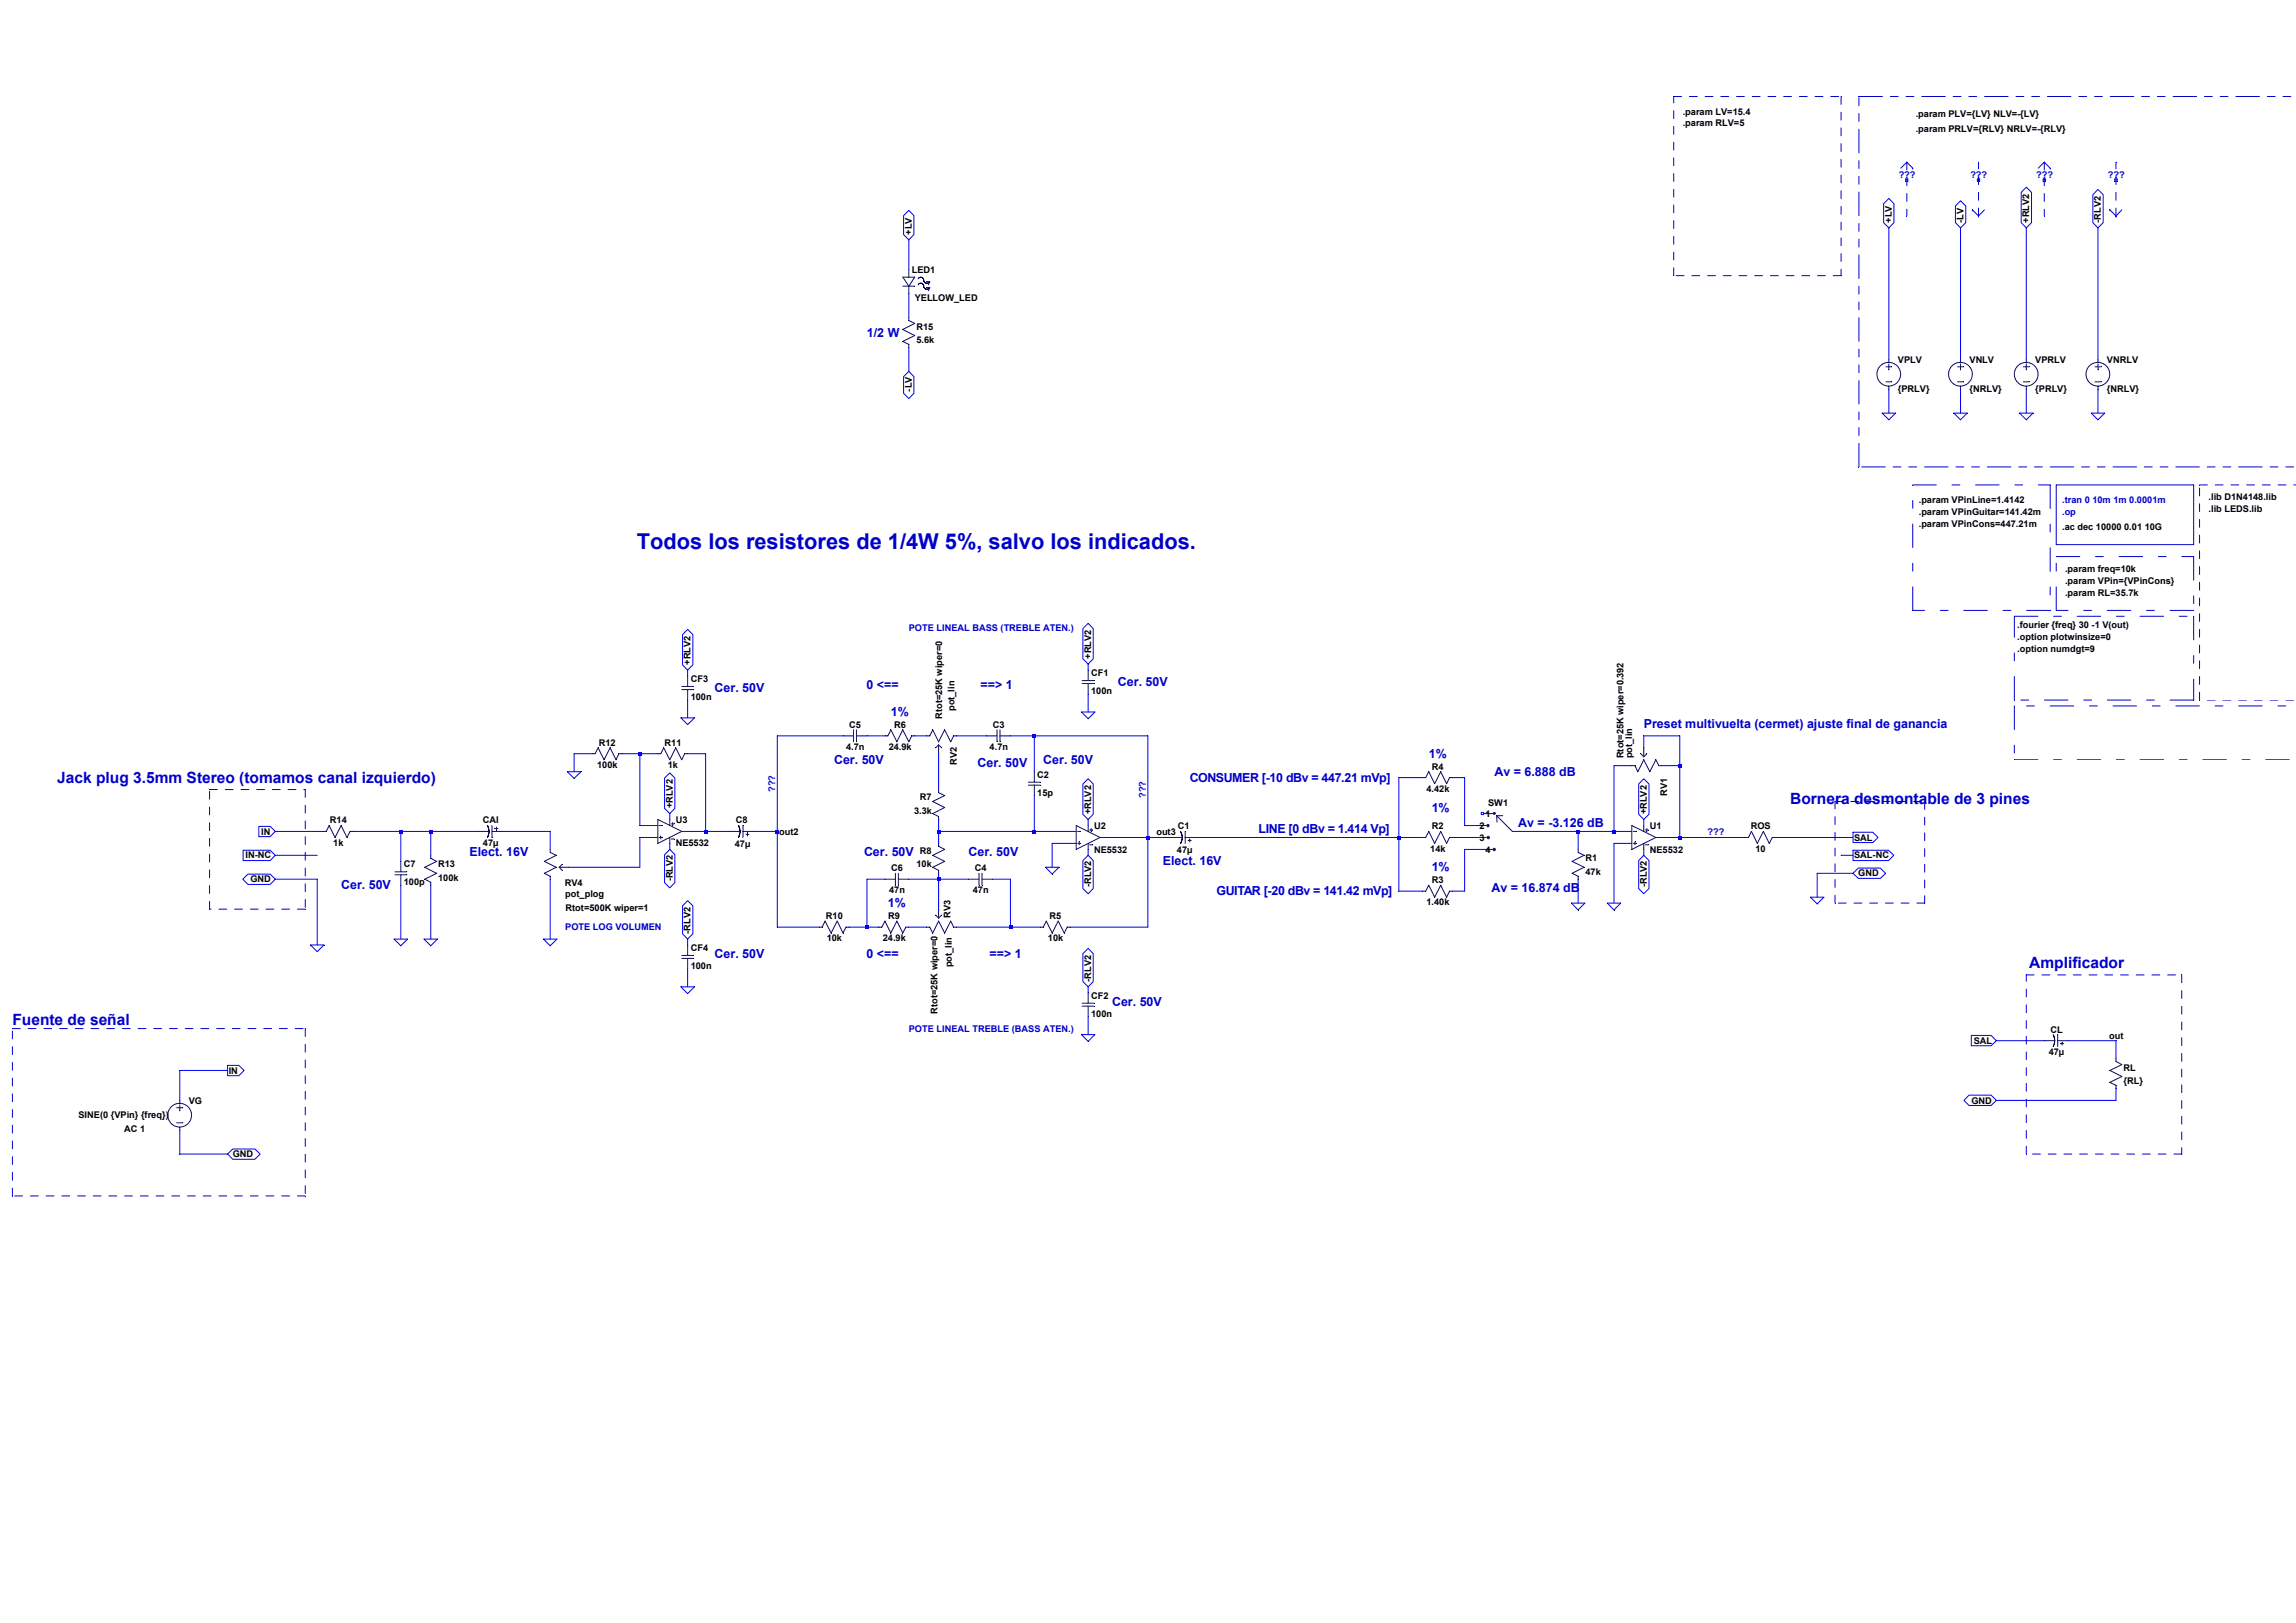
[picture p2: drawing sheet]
<svg xmlns="http://www.w3.org/2000/svg" width="297mm" height="210mm" viewBox="0 0 297 210" stroke-linecap="round" stroke-linejoin="round" font-family="sans-serif">
<defs><g id="words">
<text font-size="2.8" fill="#0000c8" x="82.4" y="71.1">Todos los resistores de 1/4W 5%, salvo los indicados.</text>
<g font-size="2" fill="#0000c8">
<text x="7.4" y="101.3">Jack plug 3.5mm Stereo (tomamos canal izquierdo)</text>
<text x="231.6" y="104">Bornera desmontable de 3 pines</text>
<text x="262.5" y="125.3">Amplificador</text>
<text x="1.6" y="132.6">Fuente de señal</text>
</g>
<g font-size="1.6" fill="#0000c8">
<text x="112.2" y="43.5">1/2 W</text>
<text x="92.5" y="89.6">Cer. 50V</text>
<text x="112.1" y="89.2">0 &lt;==</text>
<text x="126.8" y="89.2">==&gt; 1</text>
<text x="144.6" y="88.8">Cer. 50V</text>
<text x="115.2" y="92.6">1%</text>
<text x="212.7" y="94.2">Preset multivuelta (cermet) ajuste final de ganancia</text>
<text x="107.9" y="98.8">Cer. 50V</text>
<text x="126.5" y="99.2">Cer. 50V</text>
<text x="135" y="98.8">Cer. 50V</text>
<text x="153.9" y="101.1">CONSUMER [-10 dBv = 447.21 mVp]</text>
<text x="184.8" y="98">1%</text>
<text x="193.3" y="100.4">Av = 6.888 dB</text>
<text x="162.8" y="107.7">LINE [0 dBv = 1.414 Vp]</text>
<text x="185.2" y="105">1%</text>
<text x="196.4" y="106.9">Av = -3.126 dB</text>
<text x="60.7" y="110.8">Elect. 16V</text>
<text x="111.8" y="110.8">Cer. 50V</text>
<text x="125.3" y="110.8">Cer. 50V</text>
<text x="150.4" y="112">Elect. 16V</text>
<text x="185.2" y="112.7">1%</text>
<text x="44.1" y="115.1">Cer. 50V</text>
<text x="114.9" y="117.4">1%</text>
<text x="157.4" y="115.8">GUITAR [-20 dBv = 141.42 mVp]</text>
<text x="193" y="115.4">Av = 16.874 dB</text>
<text x="92.5" y="124">Cer. 50V</text>
<text x="112.1" y="124">0 &lt;==</text>
<text x="128" y="124">==&gt; 1</text>
<text x="143.9" y="130.1">Cer. 50V</text>
</g>
<g font-size="1.2">
<text x="217.7" y="14.8">.param LV=15.4</text>
<text x="217.7" y="16.4">.param RLV=5</text>
<text x="247.8" y="15.2">.param PLV={LV} NLV=-{LV}</text>
<text x="247.8" y="17.1">.param PRLV={RLV} NRLV=-{RLV}</text>
<text x="244.7" y="28.8" transform="rotate(-90 244.7 28.8)">+LV</text>
<text x="254" y="28.8" transform="rotate(-90 254 28.8)">-LV</text>
<text x="262.5" y="28.8" transform="rotate(-90 262.5 28.8)">+RLV2</text>
<text x="271.8" y="28.8" transform="rotate(-90 271.8 28.8)">-RLV2</text>
<text x="118" y="35.3">LED1</text>
<text x="118" y="30.4" transform="rotate(-90 118 30.4)">+LV</text>
<text x="118.3" y="38.9">YELLOW_LED</text>
<text x="118.6" y="42.7">R15</text>
<text x="118.6" y="44.4">5.6k</text>
<text x="245.5" y="46.9">VPLV</text>
<text x="254.8" y="46.9">VNLV</text>
<text x="263.3" y="46.9">VPRLV</text>
<text x="272.6" y="46.9">VNRLV</text>
<text x="118" y="50.7" transform="rotate(-90 118 50.7)">-LV</text>
<text x="245.5" y="50.8">{PRLV}</text>
<text x="254.8" y="50.8">{NRLV}</text>
<text x="263.3" y="50.8">{PRLV}</text>
<text x="272.6" y="50.8">{NRLV}</text>
<text x="248.2" y="65.1">.param VPinLine=1.4142</text>
<text x="285.7" y="64.7">.lib D1N4148.lib</text>
<text x="248.2" y="66.6">.param VPinGuitar=141.42m</text>
<text x="248.2" y="68.2">.param VPinCons=447.21m</text>
<text x="266.8" y="68.5">.ac dec 10000 0.01 10G</text>
<text x="285.7" y="66.2">.lib LEDS.lib</text>
<text x="267.2" y="74">.param freq=10k</text>
<text x="267.2" y="75.5">.param VPin={VPinCons}</text>
<text x="267.2" y="77">.param RL=35.7k</text>
<text x="261" y="81.3">.fourier {freq} 30 -1 V(out)</text>
<text x="261" y="82.8">.option plotwinsize=0</text>
<text x="89.3" y="86" transform="rotate(-90 89.3 86)">+RLV2</text>
<text x="89.4" y="88.3">CF3</text>
<text x="141.2" y="85.2" transform="rotate(-90 141.2 85.2)">+RLV2</text>
<text x="141.2" y="87.5">CF1</text>
<text x="141.2" y="89.8">100n</text>
<text x="261" y="84.4">.option numdgt=9</text>
<text x="89.4" y="90.6">100n</text>
<text x="109.9" y="94.1">C5</text>
<text x="115.7" y="94.1">R6</text>
<text x="121.9" y="93" transform="rotate(-90 121.9 93)">Rtot=25K wiper=0</text>
<text x="123.5" y="92" transform="rotate(-90 123.5 92)">pot_lin</text>
<text x="128.4" y="94.1">C3</text>
<text x="77.3" y="99.4">100k</text>
<text x="77.5" y="96.5">R12</text>
<text x="86" y="96.5">R11</text>
<text x="86.4" y="99.4">1k</text>
<text x="109.5" y="97">4.7n</text>
<text x="115" y="97">24.9k</text>
<text x="123.8" y="98.9" transform="rotate(-90 123.8 98.9)">RV2</text>
<text x="128" y="97">4.7n</text>
<text x="134.2" y="100.6">C2</text>
<text x="185.2" y="99.6">R4</text>
<text x="210.1" y="98.1" transform="rotate(-90 210.1 98.1)">Rtot=25K wiper=0.392</text>
<text x="211.2" y="98.1" transform="rotate(-90 211.2 98.1)">pot_lin</text>
<text x="33.8" y="108">IN</text>
<text x="42.7" y="106.5">R14</text>
<text x="62.5" y="106.5">CAI</text>
<text x="87" y="104.6" transform="rotate(-90 87 104.6)">+RLV2</text>
<text x="87.4" y="106.4">U3</text>
<text x="95.2" y="106.5">C8</text>
<text x="100.8" y="108">out2</text>
<text x="118.3" y="105.3">3.3k</text>
<text x="119" y="103.5">R7</text>
<text x="134.2" y="103">15p</text>
<text x="141.2" y="105.3" transform="rotate(-90 141.2 105.3)">+RLV2</text>
<text x="141.5" y="107.2">U2</text>
<text x="152.4" y="107.3">C1</text>
<text x="184.5" y="102.4">4.42k</text>
<text x="185.2" y="107.3">R2</text>
<text x="191.4" y="107.2">2</text>
<text x="192.2" y="105.7">1</text>
<text x="192.5" y="104.3">SW1</text>
<text x="213" y="105.3" transform="rotate(-90 213 105.3)">+RLV2</text>
<text x="213.4" y="107.2">U1</text>
<text x="215.7" y="102.9" transform="rotate(-90 215.7 102.9)">RV1</text>
<text x="226.5" y="107.3">ROS</text>
<text x="31.8" y="111.1">IN-NC</text>
<text x="43.1" y="109.4">1k</text>
<text x="52.2" y="112.2">C7</text>
<text x="56.7" y="112.2">R13</text>
<text x="56.7" y="114">100k</text>
<text x="62.5" y="109.4">47µ</text>
<text x="87.4" y="109.5">NE5532</text>
<text x="95.1" y="109.6">47µ</text>
<text x="115.3" y="112.7">C6</text>
<text x="118.6" y="112.2">10k</text>
<text x="119" y="110.5">R8</text>
<text x="126.1" y="112.7">C4</text>
<text x="141.5" y="110.3">NE5532</text>
<text x="149.6" y="108.1">out3</text>
<text x="152.3" y="110.4">47µ</text>
<text x="185" y="110.2">14k</text>
<text x="191.4" y="108.8">3</text>
<text x="192.2" y="110.3">4</text>
<text x="205.1" y="111.4">R1</text>
<text x="205.1" y="113.2">47k</text>
<text x="213.4" y="110.3">NE5532</text>
<text x="227.1" y="110.2">10</text>
<text x="239.9" y="108.8">SAL</text>
<text x="239.9" y="111.1">SAL-NC</text>
<text x="240.4" y="113.4">GND</text>
<text x="32.4" y="114.2">GND</text>
<text x="52.2" y="114.6">100p</text>
<text x="73.1" y="114.6">RV4</text>
<text x="73.1" y="116">pot_plog</text>
<text x="73.2" y="117.9">Rtot=500K wiper=1</text>
<text x="87" y="114" transform="rotate(-90 87 114)">-RLV2</text>
<text x="106.8" y="118.9">R10</text>
<text x="114.9" y="118.9">R9</text>
<text x="115" y="115.6">47n</text>
<text x="123" y="118.8" transform="rotate(-90 123 118.8)">RV3</text>
<text x="125.9" y="115.6">47n</text>
<text x="135.8" y="118.9">R5</text>
<text x="141.2" y="114.8" transform="rotate(-90 141.2 114.8)">-RLV2</text>
<text x="184.5" y="117.1">1.40k</text>
<text x="185.2" y="114.3">R3</text>
<text x="213" y="114.8" transform="rotate(-90 213 114.8)">-RLV2</text>
<text x="89.3" y="120.8" transform="rotate(-90 89.3 120.8)">-RLV2</text>
<text x="89.4" y="123">CF4</text>
<text x="89.4" y="125.4">100n</text>
<text x="107" y="121.8">10k</text>
<text x="114.2" y="121.8">24.9k</text>
<text x="123.1" y="125.2" transform="rotate(-90 123.1 125.2)">pot_lin</text>
<text x="135.6" y="121.8">10k</text>
<text x="121.3" y="131.1" transform="rotate(-90 121.3 131.1)">Rtot=25K wiper=0</text>
<text x="141.2" y="127" transform="rotate(-90 141.2 127)">-RLV2</text>
<text x="141.2" y="129.2">CF2</text>
<text x="141.2" y="131.6">100n</text>
<text x="255.4" y="135">SAL</text>
<text x="265" y="136.5">47µ</text>
<text x="265.3" y="133.6">CL</text>
<text x="272.9" y="134.4">out</text>
<text x="24.4" y="142.8">VG</text>
<text x="29.6" y="138.9">IN</text>
<text x="255.1" y="142.8">GND</text>
<text x="274.7" y="138.5">RL</text>
<text x="274.7" y="140.3">{RL}</text>
<text x="10.2" y="144.7">SINE(0 {VPin} {freq})</text>
<text x="16.1" y="146.4">AC 1</text>
<text x="30.1" y="149.7">GND</text>
</g>
<g font-size="1.2" fill="#0000c8">
<text x="245.6" y="23">???</text>
<text x="254.9" y="23">???</text>
<text x="263.4" y="23">???</text>
<text x="272.7" y="23">???</text>
<text x="266.8" y="65.1">.tran 0 10m 1m 0.0001m</text>
<text x="266.8" y="66.6">.op</text>
<text x="117.6" y="81.7">POTE LINEAL BASS (TREBLE ATEN.)</text>
<text x="100.3" y="102.5" transform="rotate(-90 100.3 102.5)">???</text>
<text x="148.2" y="103.2" transform="rotate(-90 148.2 103.2)">???</text>
<text x="220.9" y="108.1">???</text>
<text x="73.1" y="120.4">POTE LOG VOLUMEN</text>
<text x="117.6" y="133.5">POTE LINEAL TREBLE (BASS ATEN.)</text>
</g>
</g></defs>
<path d="M22.9 143.3h.7" fill="none" stroke="#00007e" stroke-width=".13"/>
<path d="M22.9 145.3h.7" fill="none" stroke="#00007e" stroke-width=".13"/>
<path d="M23.3 142.9v.8" fill="none" stroke="#00007e" stroke-width=".13"/>
<path d="M23.3 145.8v.4" fill="none" stroke="#00007e" stroke-width=".13"/>
<path d="M23.3 142.4v.3" fill="none" stroke="#00007e" stroke-width=".13"/>
<g fill="none" stroke="#00007e" stroke-width=".13">
<path d="M61.9 107.6h1.4"/>
<circle cx="23.2" cy="144.3" r="1.54"/>
</g>
<path d="M63.6 107.6h1.4" fill="none" stroke="#00007e" stroke-width=".13"/>
<path d="M64 107.2h.4" fill="none" stroke="#00007e" stroke-width=".13"/>
<path d="M64.2 107v.4" fill="none" stroke="#00007e" stroke-width=".13"/>
<path d="M63.6 106.8v1.6" fill="none" stroke="#00007e" stroke-width=".13"/>
<path d="M63.1 106.8h.1" fill="none" stroke="#00007e" stroke-width=".13"/>
<path d="M63.1 106.8v.1" fill="none" stroke="#00007e" stroke-width=".13"/>
<path d="M63.1 106.9h.1" fill="none" stroke="#00007e" stroke-width=".13"/>
<path d="M63.1 106.9v.1" fill="none" stroke="#00007e" stroke-width=".13"/>
<path d="M63.1 107h.1" fill="none" stroke="#00007e" stroke-width=".13"/>
<path d="M63.2 107v.1" fill="none" stroke="#00007e" stroke-width=".13"/>
<path d="M63.2 107.1h.1" fill="none" stroke="#00007e" stroke-width=".13"/>
<path d="M63.2 107.1v.1" fill="none" stroke="#00007e" stroke-width=".13"/>
<path d="M63.2 107.2h.1" fill="none" stroke="#00007e" stroke-width=".13"/>
<path d="M63.2 107.2v.1" fill="none" stroke="#00007e" stroke-width=".13"/>
<path d="M63.2 107.3h.1" fill="none" stroke="#00007e" stroke-width=".13"/>
<path d="M63.2 107.3v.1" fill="none" stroke="#00007e" stroke-width=".13"/>
<path d="M63.2 107.4h.1" fill="none" stroke="#00007e" stroke-width=".13"/>
<path d="M63.3 107.4v.1" fill="none" stroke="#00007e" stroke-width=".13"/>
<path d="M63.3 107.5h.1" fill="none" stroke="#00007e" stroke-width=".13"/>
<path d="M63.3 107.5v.1" fill="none" stroke="#00007e" stroke-width=".13"/>
<path d="M63.3 107.6h.1" fill="none" stroke="#00007e" stroke-width=".13"/>
<path d="M63.3 107.6v.1" fill="none" stroke="#00007e" stroke-width=".13"/>
<path d="M63.3 107.7h.1" fill="none" stroke="#00007e" stroke-width=".13"/>
<path d="M63.3 107.7l-.1 .1" fill="none" stroke="#00007e" stroke-width=".13"/>
<path d="M63.2 107.8h.1" fill="none" stroke="#00007e" stroke-width=".13"/>
<path d="M63.2 107.8v.1" fill="none" stroke="#00007e" stroke-width=".13"/>
<path d="M63.2 107.9h.1" fill="none" stroke="#00007e" stroke-width=".13"/>
<path d="M63.2 107.9v.1" fill="none" stroke="#00007e" stroke-width=".13"/>
<path d="M63.2 108h.1" fill="none" stroke="#00007e" stroke-width=".13"/>
<path d="M63.2 108v.1" fill="none" stroke="#00007e" stroke-width=".13"/>
<path d="M63.2 108.1h.1" fill="none" stroke="#00007e" stroke-width=".13"/>
<path d="M63.2 108.1l-.1 .1" fill="none" stroke="#00007e" stroke-width=".13"/>
<path d="M63.1 108.2h.1" fill="none" stroke="#00007e" stroke-width=".13"/>
<path d="M63.1 108.2h.1" fill="none" stroke="#00007e" stroke-width=".13"/>
<path d="M63.1 108.2v.1" fill="none" stroke="#00007e" stroke-width=".13"/>
<path d="M63.1 108.3h.1" fill="none" stroke="#00007e" stroke-width=".13"/>
<path d="M261.8 47.5h.7" fill="none" stroke="#00007e" stroke-width=".13"/>
<path d="M261.8 49.4h.7" fill="none" stroke="#00007e" stroke-width=".13"/>
<path d="M262.1 47.1v.8" fill="none" stroke="#00007e" stroke-width=".13"/>
<path d="M262.1 50v.4" fill="none" stroke="#00007e" stroke-width=".13"/>
<path d="M262.1 46.5v.4" fill="none" stroke="#00007e" stroke-width=".13"/>
<g fill="none" stroke="#00007e" stroke-width=".13">
<path d="M271 47.5h.8"/>
<circle cx="262.1" cy="48.4" r="1.54"/>
</g>
<path d="M271 49.4h.8" fill="none" stroke="#00007e" stroke-width=".13"/>
<path d="M271.4 47.1v.8" fill="none" stroke="#00007e" stroke-width=".13"/>
<path d="M271.4 50v.4" fill="none" stroke="#00007e" stroke-width=".13"/>
<path d="M271.4 46.5v.4" fill="none" stroke="#00007e" stroke-width=".13"/>
<g fill="none" stroke="#00007e" stroke-width=".13">
<path d="M273.7 140.4v.4"/>
<circle cx="271.4" cy="48.4" r="1.54"/>
</g>
<path d="M273 140l.7 .4" fill="none" stroke="#00007e" stroke-width=".13"/>
<path d="M274.5 139.3l-1.5 .7" fill="none" stroke="#00007e" stroke-width=".13"/>
<path d="M273 138.5l1.5 .8" fill="none" stroke="#00007e" stroke-width=".13"/>
<path d="M274.5 137.7l-1.5 .8" fill="none" stroke="#00007e" stroke-width=".13"/>
<path d="M273.7 136.9v.4" fill="none" stroke="#00007e" stroke-width=".13"/>
<path d="M273.7 137.3l.8 .4" fill="none" stroke="#00007e" stroke-width=".13"/>
<path d="M211.1 106.8l3.1 1.6" fill="none" stroke="#00007e" stroke-width=".13"/>
<path d="M214.2 108.4l-3.1 1.5" fill="none" stroke="#00007e" stroke-width=".13"/>
<path d="M211.1 106.8v3.1" fill="none" stroke="#00007e" stroke-width=".13"/>
<path d="M211.3 107.6h.4" fill="none" stroke="#00007e" stroke-width=".13"/>
<path d="M211.3 109.1h.4" fill="none" stroke="#00007e" stroke-width=".13"/>
<path d="M211.5 108.9v.4" fill="none" stroke="#00007e" stroke-width=".13"/>
<path d="M212.7 106.8v.8" fill="none" stroke="#00007e" stroke-width=".13"/>
<path d="M212.7 109.1v.8" fill="none" stroke="#00007e" stroke-width=".13"/>
<path d="M212.9 107.4h.4" fill="none" stroke="#00007e" stroke-width=".13"/>
<path d="M213.1 107.2v.4" fill="none" stroke="#00007e" stroke-width=".13"/>
<path d="M212.9 109.3h.4" fill="none" stroke="#00007e" stroke-width=".13"/>
<path d="M71.2 113.4v.3" fill="none" stroke="#00007e" stroke-width=".13"/>
<path d="M70.4 113l.8 .4" fill="none" stroke="#00007e" stroke-width=".13"/>
<path d="M72 112.2l-1.6 .8" fill="none" stroke="#00007e" stroke-width=".13"/>
<path d="M70.4 111.4l1.6 .8" fill="none" stroke="#00007e" stroke-width=".13"/>
<path d="M72 110.7l-1.6 .7" fill="none" stroke="#00007e" stroke-width=".13"/>
<path d="M71.2 109.9v.4" fill="none" stroke="#00007e" stroke-width=".13"/>
<path d="M71.2 110.3l.8 .4" fill="none" stroke="#00007e" stroke-width=".13"/>
<path d="M72.3 112.2h1.2" fill="none" stroke="#00007e" stroke-width=".13"/>
<path d="M72.7 111.8l-.4 .4" fill="none" stroke="#00007e" stroke-width=".13"/>
<path d="M72.3 112.2l.4 .4" fill="none" stroke="#00007e" stroke-width=".13"/>
<path d="M55.7 114.2v.3" fill="none" stroke="#00007e" stroke-width=".13"/>
<path d="M54.9 113.7l.8 .5" fill="none" stroke="#00007e" stroke-width=".13"/>
<path d="M56.5 113l-1.6 .7" fill="none" stroke="#00007e" stroke-width=".13"/>
<path d="M54.9 112.2l1.6 .8" fill="none" stroke="#00007e" stroke-width=".13"/>
<path d="M56.5 111.4l-1.6 .8" fill="none" stroke="#00007e" stroke-width=".13"/>
<path d="M55.7 110.7v.3" fill="none" stroke="#00007e" stroke-width=".13"/>
<path d="M55.7 111l.8 .4" fill="none" stroke="#00007e" stroke-width=".13"/>
<path d="M51.9 113.2v1.3" fill="none" stroke="#00007e" stroke-width=".13"/>
<path d="M51.9 111.4v1.4" fill="none" stroke="#00007e" stroke-width=".13"/>
<path d="M51.1 112.8h1.5" fill="none" stroke="#00007e" stroke-width=".13"/>
<path d="M51.1 113.2h1.5" fill="none" stroke="#00007e" stroke-width=".13"/>
<path d="M85.1 106l3.1 1.6" fill="none" stroke="#00007e" stroke-width=".13"/>
<path d="M88.2 107.6l-3.1 1.5" fill="none" stroke="#00007e" stroke-width=".13"/>
<path d="M85.1 106v3.1" fill="none" stroke="#00007e" stroke-width=".13"/>
<path d="M85.3 106.8h.4" fill="none" stroke="#00007e" stroke-width=".13"/>
<path d="M85.3 108.4h.4" fill="none" stroke="#00007e" stroke-width=".13"/>
<path d="M85.5 108.2v.3" fill="none" stroke="#00007e" stroke-width=".13"/>
<path d="M86.7 106v.8" fill="none" stroke="#00007e" stroke-width=".13"/>
<path d="M86.7 108.4v.7" fill="none" stroke="#00007e" stroke-width=".13"/>
<path d="M86.8 106.6h.4" fill="none" stroke="#00007e" stroke-width=".13"/>
<path d="M87 106.4v.4" fill="none" stroke="#00007e" stroke-width=".13"/>
<path d="M86.8 108.5h.4" fill="none" stroke="#00007e" stroke-width=".13"/>
<path d="M139.2 106.8l3.1 1.6" fill="none" stroke="#00007e" stroke-width=".13"/>
<path d="M142.3 108.4l-3.1 1.5" fill="none" stroke="#00007e" stroke-width=".13"/>
<path d="M139.2 106.8v3.1" fill="none" stroke="#00007e" stroke-width=".13"/>
<path d="M139.4 107.6h.4" fill="none" stroke="#00007e" stroke-width=".13"/>
<path d="M139.4 109.1h.4" fill="none" stroke="#00007e" stroke-width=".13"/>
<path d="M139.6 108.9v.4" fill="none" stroke="#00007e" stroke-width=".13"/>
<path d="M140.8 106.8v.8" fill="none" stroke="#00007e" stroke-width=".13"/>
<path d="M140.8 109.1v.8" fill="none" stroke="#00007e" stroke-width=".13"/>
<path d="M141 107.4h.3" fill="none" stroke="#00007e" stroke-width=".13"/>
<path d="M141.2 107.2v.4" fill="none" stroke="#00007e" stroke-width=".13"/>
<path d="M141 109.3h.3" fill="none" stroke="#00007e" stroke-width=".13"/>
<path d="M119.9 95.2h.4" fill="none" stroke="#00007e" stroke-width=".13"/>
<path d="M120.7 94.4l-.4 .8" fill="none" stroke="#00007e" stroke-width=".13"/>
<path d="M120.7 94.4l.7 1.6" fill="none" stroke="#00007e" stroke-width=".13"/>
<path d="M122.2 94.4l-.8 1.6" fill="none" stroke="#00007e" stroke-width=".13"/>
<path d="M122.2 94.4l.8 1.6" fill="none" stroke="#00007e" stroke-width=".13"/>
<path d="M123.4 95.2h.4" fill="none" stroke="#00007e" stroke-width=".13"/>
<path d="M123.4 95.2l-.4 .8" fill="none" stroke="#00007e" stroke-width=".13"/>
<path d="M121.4 96.4v1.1" fill="none" stroke="#00007e" stroke-width=".13"/>
<path d="M121.4 96.4l.4 .4" fill="none" stroke="#00007e" stroke-width=".13"/>
<path d="M121.4 96.4l-.4 .4" fill="none" stroke="#00007e" stroke-width=".13"/>
<path d="M133.8 101.6v1.3" fill="none" stroke="#00007e" stroke-width=".13"/>
<path d="M133.8 99.8v1.4" fill="none" stroke="#00007e" stroke-width=".13"/>
<path d="M133 101.2h1.6" fill="none" stroke="#00007e" stroke-width=".13"/>
<path d="M133 101.6h1.6" fill="none" stroke="#00007e" stroke-width=".13"/>
<path d="M127.6 95.2h1.4" fill="none" stroke="#00007e" stroke-width=".13"/>
<path d="M129.4 95.2h1.3" fill="none" stroke="#00007e" stroke-width=".13"/>
<path d="M129.4 94.4v1.6" fill="none" stroke="#00007e" stroke-width=".13"/>
<path d="M129 94.4v1.6" fill="none" stroke="#00007e" stroke-width=".13"/>
<path d="M109.1 95.2h1.3" fill="none" stroke="#00007e" stroke-width=".13"/>
<path d="M110.8 95.2h1.4" fill="none" stroke="#00007e" stroke-width=".13"/>
<path d="M110.8 94.4v1.6" fill="none" stroke="#00007e" stroke-width=".13"/>
<path d="M110.4 94.4v1.6" fill="none" stroke="#00007e" stroke-width=".13"/>
<path d="M114.5 113.7h1.3" fill="none" stroke="#00007e" stroke-width=".13"/>
<path d="M116.2 113.7h1.4" fill="none" stroke="#00007e" stroke-width=".13"/>
<path d="M116.2 113v1.5" fill="none" stroke="#00007e" stroke-width=".13"/>
<path d="M115.8 113v1.5" fill="none" stroke="#00007e" stroke-width=".13"/>
<path d="M119.9 120h.4" fill="none" stroke="#00007e" stroke-width=".13"/>
<path d="M120.3 120l.4 .7" fill="none" stroke="#00007e" stroke-width=".13"/>
<path d="M121.4 119.2l-.7 1.5" fill="none" stroke="#00007e" stroke-width=".13"/>
<path d="M121.4 119.2l.8 1.5" fill="none" stroke="#00007e" stroke-width=".13"/>
<path d="M123 119.2l-.8 1.5" fill="none" stroke="#00007e" stroke-width=".13"/>
<path d="M123.4 120h.4" fill="none" stroke="#00007e" stroke-width=".13"/>
<path d="M123 119.2l.4 .8" fill="none" stroke="#00007e" stroke-width=".13"/>
<path d="M121.4 117.6v1.2" fill="none" stroke="#00007e" stroke-width=".13"/>
<path d="M121.8 118.4l-.4 .4" fill="none" stroke="#00007e" stroke-width=".13"/>
<path d="M121 118.4l.4 .4" fill="none" stroke="#00007e" stroke-width=".13"/>
<path d="M134.6 120h.4" fill="none" stroke="#00007e" stroke-width=".13"/>
<path d="M135.4 119.2l-.4 .8" fill="none" stroke="#00007e" stroke-width=".13"/>
<path d="M135.4 119.2l.7 1.5" fill="none" stroke="#00007e" stroke-width=".13"/>
<path d="M136.9 119.2l-.8 1.5" fill="none" stroke="#00007e" stroke-width=".13"/>
<path d="M136.9 119.2l.8 1.5" fill="none" stroke="#00007e" stroke-width=".13"/>
<path d="M138.1 120h.3" fill="none" stroke="#00007e" stroke-width=".13"/>
<path d="M138.1 120l-.4 .7" fill="none" stroke="#00007e" stroke-width=".13"/>
<path d="M106 120h.4" fill="none" stroke="#00007e" stroke-width=".13"/>
<path d="M106.7 119.2l-.3 .8" fill="none" stroke="#00007e" stroke-width=".13"/>
<path d="M106.7 119.2l.8 1.5" fill="none" stroke="#00007e" stroke-width=".13"/>
<path d="M108.3 119.2l-.8 1.5" fill="none" stroke="#00007e" stroke-width=".13"/>
<path d="M108.3 119.2l.8 1.5" fill="none" stroke="#00007e" stroke-width=".13"/>
<path d="M109.4 120h.5" fill="none" stroke="#00007e" stroke-width=".13"/>
<path d="M109.4 120l-.3 .7" fill="none" stroke="#00007e" stroke-width=".13"/>
<path d="M121.4 109.1v.4" fill="none" stroke="#00007e" stroke-width=".13"/>
<path d="M121.4 109.5l.8 .4" fill="none" stroke="#00007e" stroke-width=".13"/>
<path d="M122.2 109.9l-1.5 .8" fill="none" stroke="#00007e" stroke-width=".13"/>
<path d="M120.7 110.7l1.5 .7" fill="none" stroke="#00007e" stroke-width=".13"/>
<path d="M122.2 111.4l-1.5 .8" fill="none" stroke="#00007e" stroke-width=".13"/>
<path d="M121.4 112.6v.4" fill="none" stroke="#00007e" stroke-width=".13"/>
<path d="M120.7 112.2l.7 .4" fill="none" stroke="#00007e" stroke-width=".13"/>
<path d="M121.4 102.2v.4" fill="none" stroke="#00007e" stroke-width=".13"/>
<path d="M121.4 102.6l.8 .3" fill="none" stroke="#00007e" stroke-width=".13"/>
<path d="M122.2 102.9l-1.5 .8" fill="none" stroke="#00007e" stroke-width=".13"/>
<path d="M120.7 103.7l1.5 .8" fill="none" stroke="#00007e" stroke-width=".13"/>
<path d="M122.2 104.5l-1.5 .8" fill="none" stroke="#00007e" stroke-width=".13"/>
<path d="M121.4 105.6v.4" fill="none" stroke="#00007e" stroke-width=".13"/>
<path d="M120.7 105.3l.7 .3" fill="none" stroke="#00007e" stroke-width=".13"/>
<path d="M41.8 107.6h.4" fill="none" stroke="#00007e" stroke-width=".13"/>
<path d="M42.6 106.8l-.4 .8" fill="none" stroke="#00007e" stroke-width=".13"/>
<path d="M42.6 106.8l.7 1.6" fill="none" stroke="#00007e" stroke-width=".13"/>
<path d="M44.1 106.8l-.8 1.6" fill="none" stroke="#00007e" stroke-width=".13"/>
<path d="M44.1 106.8l.8 1.6" fill="none" stroke="#00007e" stroke-width=".13"/>
<path d="M45.3 107.6h.4" fill="none" stroke="#00007e" stroke-width=".13"/>
<path d="M45.3 107.6l-.4 .8" fill="none" stroke="#00007e" stroke-width=".13"/>
<path d="M225.8 108.4h.4" fill="none" stroke="#00007e" stroke-width=".13"/>
<path d="M226.6 107.6l-.4 .8" fill="none" stroke="#00007e" stroke-width=".13"/>
<path d="M226.6 107.6l.7 1.5" fill="none" stroke="#00007e" stroke-width=".13"/>
<path d="M228.1 107.6l-.8 1.5" fill="none" stroke="#00007e" stroke-width=".13"/>
<path d="M228.1 107.6l.8 1.5" fill="none" stroke="#00007e" stroke-width=".13"/>
<path d="M229.3 108.4h.4" fill="none" stroke="#00007e" stroke-width=".13"/>
<path d="M229.3 108.4l-.4 .7" fill="none" stroke="#00007e" stroke-width=".13"/>
<path d="M264.5 134.6h1.3" fill="none" stroke="#00007e" stroke-width=".13"/>
<path d="M266.2 134.6h1.4" fill="none" stroke="#00007e" stroke-width=".13"/>
<path d="M266.6 135h.4" fill="none" stroke="#00007e" stroke-width=".13"/>
<path d="M266.8 134.8v.4" fill="none" stroke="#00007e" stroke-width=".13"/>
<path d="M266.2 133.9v1.5" fill="none" stroke="#00007e" stroke-width=".13"/>
<path d="M265.6 133.9h.1" fill="none" stroke="#00007e" stroke-width=".13"/>
<path d="M265.6 133.9h.1" fill="none" stroke="#00007e" stroke-width=".13"/>
<path d="M265.7 133.9v.1" fill="none" stroke="#00007e" stroke-width=".13"/>
<path d="M265.7 134h.1" fill="none" stroke="#00007e" stroke-width=".13"/>
<path d="M265.7 134v.1" fill="none" stroke="#00007e" stroke-width=".13"/>
<path d="M265.7 134.1h.1" fill="none" stroke="#00007e" stroke-width=".13"/>
<path d="M265.7 134.1v.1" fill="none" stroke="#00007e" stroke-width=".13"/>
<path d="M265.7 134.2h.1" fill="none" stroke="#00007e" stroke-width=".13"/>
<path d="M265.8 134.2v.1" fill="none" stroke="#00007e" stroke-width=".13"/>
<path d="M265.8 134.3h.1" fill="none" stroke="#00007e" stroke-width=".13"/>
<path d="M265.8 134.3v.1" fill="none" stroke="#00007e" stroke-width=".13"/>
<path d="M265.8 134.4h.1" fill="none" stroke="#00007e" stroke-width=".13"/>
<path d="M265.8 134.4v.1" fill="none" stroke="#00007e" stroke-width=".13"/>
<path d="M265.8 134.5h.1" fill="none" stroke="#00007e" stroke-width=".13"/>
<path d="M265.8 134.5v.1" fill="none" stroke="#00007e" stroke-width=".13"/>
<path d="M265.8 134.6h.1" fill="none" stroke="#00007e" stroke-width=".13"/>
<path d="M265.8 134.6v.1" fill="none" stroke="#00007e" stroke-width=".13"/>
<path d="M265.8 134.7h.1" fill="none" stroke="#00007e" stroke-width=".13"/>
<path d="M265.8 134.7v.1" fill="none" stroke="#00007e" stroke-width=".13"/>
<path d="M265.8 134.8h.1" fill="none" stroke="#00007e" stroke-width=".13"/>
<path d="M265.8 134.8v.1" fill="none" stroke="#00007e" stroke-width=".13"/>
<path d="M265.8 134.9h.1" fill="none" stroke="#00007e" stroke-width=".13"/>
<path d="M265.8 134.9v.1" fill="none" stroke="#00007e" stroke-width=".13"/>
<path d="M265.8 135h.1" fill="none" stroke="#00007e" stroke-width=".13"/>
<path d="M265.8 135l-.1 .1" fill="none" stroke="#00007e" stroke-width=".13"/>
<path d="M265.7 135.1h.1" fill="none" stroke="#00007e" stroke-width=".13"/>
<path d="M265.7 135.1v.1" fill="none" stroke="#00007e" stroke-width=".13"/>
<path d="M265.7 135.2h.1" fill="none" stroke="#00007e" stroke-width=".13"/>
<path d="M265.7 135.2v.1" fill="none" stroke="#00007e" stroke-width=".13"/>
<path d="M265.7 135.3h.1" fill="none" stroke="#00007e" stroke-width=".13"/>
<path d="M265.7 135.3l-.1 .1" fill="none" stroke="#00007e" stroke-width=".13"/>
<path d="M265.6 135.4h.1" fill="none" stroke="#00007e" stroke-width=".13"/>
<path d="M151.6 108.4h1.3" fill="none" stroke="#00007e" stroke-width=".13"/>
<path d="M153.3 108.4h1.4" fill="none" stroke="#00007e" stroke-width=".13"/>
<path d="M153.7 108.7h.4" fill="none" stroke="#00007e" stroke-width=".13"/>
<path d="M153.9 108.5v.4" fill="none" stroke="#00007e" stroke-width=".13"/>
<path d="M153.3 107.6v1.5" fill="none" stroke="#00007e" stroke-width=".13"/>
<path d="M152.7 107.6h.1" fill="none" stroke="#00007e" stroke-width=".13"/>
<path d="M152.8 107.6v.1" fill="none" stroke="#00007e" stroke-width=".13"/>
<path d="M152.8 107.7h.1" fill="none" stroke="#00007e" stroke-width=".13"/>
<path d="M152.8 107.7v.1" fill="none" stroke="#00007e" stroke-width=".13"/>
<path d="M152.8 107.8h.1" fill="none" stroke="#00007e" stroke-width=".13"/>
<path d="M152.8 107.8h.1" fill="none" stroke="#00007e" stroke-width=".13"/>
<path d="M152.9 107.8v.1" fill="none" stroke="#00007e" stroke-width=".13"/>
<path d="M152.9 107.9v.1" fill="none" stroke="#00007e" stroke-width=".13"/>
<path d="M152.9 107.9v.1" fill="none" stroke="#00007e" stroke-width=".13"/>
<path d="M152.9 108v.1" fill="none" stroke="#00007e" stroke-width=".13"/>
<path d="M152.9 108.1h.1" fill="none" stroke="#00007e" stroke-width=".13"/>
<path d="M152.9 108.1h.1" fill="none" stroke="#00007e" stroke-width=".13"/>
<path d="M152.9 108.1v.1" fill="none" stroke="#00007e" stroke-width=".13"/>
<path d="M152.9 108.2h.1" fill="none" stroke="#00007e" stroke-width=".13"/>
<path d="M152.9 108.2v.1" fill="none" stroke="#00007e" stroke-width=".13"/>
<path d="M152.9 108.3v.1" fill="none" stroke="#00007e" stroke-width=".13"/>
<path d="M152.9 108.4h.1" fill="none" stroke="#00007e" stroke-width=".13"/>
<path d="M152.9 108.4h.1" fill="none" stroke="#00007e" stroke-width=".13"/>
<path d="M152.9 108.4v.1" fill="none" stroke="#00007e" stroke-width=".13"/>
<path d="M152.9 108.5h.1" fill="none" stroke="#00007e" stroke-width=".13"/>
<path d="M152.9 108.5v.1" fill="none" stroke="#00007e" stroke-width=".13"/>
<path d="M152.9 108.6h.1" fill="none" stroke="#00007e" stroke-width=".13"/>
<path d="M152.9 108.6v.1" fill="none" stroke="#00007e" stroke-width=".13"/>
<path d="M152.9 108.7h.1" fill="none" stroke="#00007e" stroke-width=".13"/>
<path d="M152.9 108.7v.1" fill="none" stroke="#00007e" stroke-width=".13"/>
<path d="M152.9 108.8h.1" fill="none" stroke="#00007e" stroke-width=".13"/>
<path d="M152.9 108.8l-.1 .1" fill="none" stroke="#00007e" stroke-width=".13"/>
<path d="M152.8 108.9h.1" fill="none" stroke="#00007e" stroke-width=".13"/>
<path d="M152.8 108.9v.1" fill="none" stroke="#00007e" stroke-width=".13"/>
<path d="M152.8 109h.1" fill="none" stroke="#00007e" stroke-width=".13"/>
<path d="M152.8 109v.1" fill="none" stroke="#00007e" stroke-width=".13"/>
<path d="M152.8 109.1h-.1" fill="none" stroke="#00007e" stroke-width=".13"/>
<path d="M125.3 113.7h1.4" fill="none" stroke="#00007e" stroke-width=".13"/>
<path d="M127 113.7h1.4" fill="none" stroke="#00007e" stroke-width=".13"/>
<path d="M127 113v1.5" fill="none" stroke="#00007e" stroke-width=".13"/>
<path d="M126.7 113v1.5" fill="none" stroke="#00007e" stroke-width=".13"/>
<path d="M113.7 120h.4" fill="none" stroke="#00007e" stroke-width=".13"/>
<path d="M114.5 119.2l-.4 .8" fill="none" stroke="#00007e" stroke-width=".13"/>
<path d="M114.5 119.2l.7 1.5" fill="none" stroke="#00007e" stroke-width=".13"/>
<path d="M116 119.2l-.8 1.5" fill="none" stroke="#00007e" stroke-width=".13"/>
<path d="M116 119.2l.8 1.5" fill="none" stroke="#00007e" stroke-width=".13"/>
<path d="M117.2 120h.4" fill="none" stroke="#00007e" stroke-width=".13"/>
<path d="M117.2 120l-.4 .7" fill="none" stroke="#00007e" stroke-width=".13"/>
<path d="M114.5 95.2h.4" fill="none" stroke="#00007e" stroke-width=".13"/>
<path d="M115.2 94.4l-.3 .8" fill="none" stroke="#00007e" stroke-width=".13"/>
<path d="M115.2 94.4l.8 1.6" fill="none" stroke="#00007e" stroke-width=".13"/>
<path d="M116.8 94.4l-.8 1.6" fill="none" stroke="#00007e" stroke-width=".13"/>
<path d="M116.8 94.4l.8 1.6" fill="none" stroke="#00007e" stroke-width=".13"/>
<path d="M118 95.2h.3" fill="none" stroke="#00007e" stroke-width=".13"/>
<path d="M118 95.2l-.4 .8" fill="none" stroke="#00007e" stroke-width=".13"/>
<path d="M89 89.2v1.4" fill="none" stroke="#00007e" stroke-width=".13"/>
<path d="M89 87.5v1.3" fill="none" stroke="#00007e" stroke-width=".13"/>
<path d="M88.2 88.8h1.5" fill="none" stroke="#00007e" stroke-width=".13"/>
<path d="M88.2 89.2h1.5" fill="none" stroke="#00007e" stroke-width=".13"/>
<path d="M89 124v1.3" fill="none" stroke="#00007e" stroke-width=".13"/>
<path d="M89 122.3v1.3" fill="none" stroke="#00007e" stroke-width=".13"/>
<path d="M88.2 123.6h1.5" fill="none" stroke="#00007e" stroke-width=".13"/>
<path d="M88.2 124h1.5" fill="none" stroke="#00007e" stroke-width=".13"/>
<path d="M140.8 88.4v1.4" fill="none" stroke="#00007e" stroke-width=".13"/>
<path d="M140.8 86.7v1.4" fill="none" stroke="#00007e" stroke-width=".13"/>
<path d="M140 88.1h1.5" fill="none" stroke="#00007e" stroke-width=".13"/>
<path d="M140 88.4h1.5" fill="none" stroke="#00007e" stroke-width=".13"/>
<path d="M140.8 130.2v1.3" fill="none" stroke="#00007e" stroke-width=".13"/>
<path d="M140.8 128.4v1.4" fill="none" stroke="#00007e" stroke-width=".13"/>
<path d="M140 129.8h1.5" fill="none" stroke="#00007e" stroke-width=".13"/>
<path d="M140 130.2h1.5" fill="none" stroke="#00007e" stroke-width=".13"/>
<path d="M184.1 100.6h.3" fill="none" stroke="#00007e" stroke-width=".13"/>
<path d="M184.8 99.8l-.4 .8" fill="none" stroke="#00007e" stroke-width=".13"/>
<path d="M184.8 99.8l.8 1.6" fill="none" stroke="#00007e" stroke-width=".13"/>
<path d="M186.4 99.8l-.8 1.6" fill="none" stroke="#00007e" stroke-width=".13"/>
<path d="M186.4 99.8l.8 1.6" fill="none" stroke="#00007e" stroke-width=".13"/>
<path d="M187.5 100.6h.4" fill="none" stroke="#00007e" stroke-width=".13"/>
<path d="M187.5 100.6l-.3 .8" fill="none" stroke="#00007e" stroke-width=".13"/>
<path d="M184.1 115.3h.3" fill="none" stroke="#00007e" stroke-width=".13"/>
<path d="M184.8 114.5l-.4 .8" fill="none" stroke="#00007e" stroke-width=".13"/>
<path d="M184.8 114.5l.8 1.6" fill="none" stroke="#00007e" stroke-width=".13"/>
<path d="M186.4 114.5l-.8 1.6" fill="none" stroke="#00007e" stroke-width=".13"/>
<path d="M186.4 114.5l.8 1.6" fill="none" stroke="#00007e" stroke-width=".13"/>
<path d="M187.5 115.3h.4" fill="none" stroke="#00007e" stroke-width=".13"/>
<path d="M187.5 115.3l-.3 .8" fill="none" stroke="#00007e" stroke-width=".13"/>
<path d="M184.1 108.4h.3" fill="none" stroke="#00007e" stroke-width=".13"/>
<path d="M184.8 107.6l-.4 .8" fill="none" stroke="#00007e" stroke-width=".13"/>
<path d="M184.8 107.6l.8 1.5" fill="none" stroke="#00007e" stroke-width=".13"/>
<path d="M186.4 107.6l-.8 1.5" fill="none" stroke="#00007e" stroke-width=".13"/>
<path d="M186.4 107.6l.8 1.5" fill="none" stroke="#00007e" stroke-width=".13"/>
<path d="M187.5 108.4h.4" fill="none" stroke="#00007e" stroke-width=".13"/>
<path d="M187.5 108.4l-.3 .7" fill="none" stroke="#00007e" stroke-width=".13"/>
<path d="M204.2 113.4v.3" fill="none" stroke="#00007e" stroke-width=".13"/>
<path d="M203.4 113l.8 .4" fill="none" stroke="#00007e" stroke-width=".13"/>
<path d="M204.9 112.2l-1.5 .8" fill="none" stroke="#00007e" stroke-width=".13"/>
<path d="M203.4 111.4l1.5 .8" fill="none" stroke="#00007e" stroke-width=".13"/>
<path d="M204.9 110.7l-1.5 .7" fill="none" stroke="#00007e" stroke-width=".13"/>
<path d="M204.2 109.9v.4" fill="none" stroke="#00007e" stroke-width=".13"/>
<path d="M204.2 110.3l.7 .4" fill="none" stroke="#00007e" stroke-width=".13"/>
<path d="M211.1 99.1h.4" fill="none" stroke="#00007e" stroke-width=".13"/>
<path d="M211.5 99.1l.4 .7" fill="none" stroke="#00007e" stroke-width=".13"/>
<path d="M212.7 98.3l-.8 1.5" fill="none" stroke="#00007e" stroke-width=".13"/>
<path d="M212.7 98.3l.7 1.5" fill="none" stroke="#00007e" stroke-width=".13"/>
<path d="M214.2 98.3l-.8 1.5" fill="none" stroke="#00007e" stroke-width=".13"/>
<path d="M214.6 99.1h.4" fill="none" stroke="#00007e" stroke-width=".13"/>
<path d="M214.2 98.3l.4 .8" fill="none" stroke="#00007e" stroke-width=".13"/>
<path d="M212.7 96.8v1.1" fill="none" stroke="#00007e" stroke-width=".13"/>
<path d="M213.1 97.5l-.4 .4" fill="none" stroke="#00007e" stroke-width=".13"/>
<path d="M212.3 97.5l.4 .4" fill="none" stroke="#00007e" stroke-width=".13"/>
<path d="M94.4 107.6h1.3" fill="none" stroke="#00007e" stroke-width=".13"/>
<path d="M96.1 107.6h1.4" fill="none" stroke="#00007e" stroke-width=".13"/>
<path d="M96.5 107.9h.4" fill="none" stroke="#00007e" stroke-width=".13"/>
<path d="M96.7 107.8v.4" fill="none" stroke="#00007e" stroke-width=".13"/>
<path d="M96.1 106.8v1.6" fill="none" stroke="#00007e" stroke-width=".13"/>
<path d="M95.5 106.8h.1" fill="none" stroke="#00007e" stroke-width=".13"/>
<path d="M95.6 106.8v.1" fill="none" stroke="#00007e" stroke-width=".13"/>
<path d="M95.6 106.9h.1" fill="none" stroke="#00007e" stroke-width=".13"/>
<path d="M95.6 106.9v.1" fill="none" stroke="#00007e" stroke-width=".13"/>
<path d="M95.6 107h.1" fill="none" stroke="#00007e" stroke-width=".13"/>
<path d="M95.6 107v.1" fill="none" stroke="#00007e" stroke-width=".13"/>
<path d="M95.6 107.1h.1" fill="none" stroke="#00007e" stroke-width=".13"/>
<path d="M95.7 107.1v.1" fill="none" stroke="#00007e" stroke-width=".13"/>
<path d="M95.7 107.2h.1" fill="none" stroke="#00007e" stroke-width=".13"/>
<path d="M95.7 107.2v.1" fill="none" stroke="#00007e" stroke-width=".13"/>
<path d="M95.7 107.3h.1" fill="none" stroke="#00007e" stroke-width=".13"/>
<path d="M95.7 107.3v.1" fill="none" stroke="#00007e" stroke-width=".13"/>
<path d="M95.7 107.4h.1" fill="none" stroke="#00007e" stroke-width=".13"/>
<path d="M95.7 107.4v.1" fill="none" stroke="#00007e" stroke-width=".13"/>
<path d="M95.7 107.5h.1" fill="none" stroke="#00007e" stroke-width=".13"/>
<path d="M95.7 107.5v.1" fill="none" stroke="#00007e" stroke-width=".13"/>
<path d="M95.7 107.6h.1" fill="none" stroke="#00007e" stroke-width=".13"/>
<path d="M95.7 107.6v.1" fill="none" stroke="#00007e" stroke-width=".13"/>
<path d="M95.7 107.7h.1" fill="none" stroke="#00007e" stroke-width=".13"/>
<path d="M95.7 107.7v.1" fill="none" stroke="#00007e" stroke-width=".13"/>
<path d="M95.7 107.8h.1" fill="none" stroke="#00007e" stroke-width=".13"/>
<path d="M95.7 107.8v.1" fill="none" stroke="#00007e" stroke-width=".13"/>
<path d="M95.7 107.9h.1" fill="none" stroke="#00007e" stroke-width=".13"/>
<path d="M95.7 107.9v.1" fill="none" stroke="#00007e" stroke-width=".13"/>
<path d="M95.7 108h.1" fill="none" stroke="#00007e" stroke-width=".13"/>
<path d="M95.7 108l-.1 .1" fill="none" stroke="#00007e" stroke-width=".13"/>
<path d="M95.6 108.1h.1" fill="none" stroke="#00007e" stroke-width=".13"/>
<path d="M95.6 108.1v.1" fill="none" stroke="#00007e" stroke-width=".13"/>
<path d="M95.6 108.2h.1" fill="none" stroke="#00007e" stroke-width=".13"/>
<path d="M95.6 108.2h.1" fill="none" stroke="#00007e" stroke-width=".13"/>
<path d="M95.6 108.2v.1" fill="none" stroke="#00007e" stroke-width=".13"/>
<path d="M95.6 108.3h-.1" fill="none" stroke="#00007e" stroke-width=".13"/>
<path d="M116.8 37h1.5" fill="none" stroke="#00007e" stroke-width=".13"/>
<path d="M116.8 35.9h1.5" fill="none" stroke="#00007e" stroke-width=".13"/>
<path d="M118.3 35.9l-.7 1.1" fill="none" stroke="#00007e" stroke-width=".13"/>
<path d="M116.8 35.9l.8 1.1" fill="none" stroke="#00007e" stroke-width=".13"/>
<path d="M117.6 34.9v1" fill="none" stroke="#00007e" stroke-width=".13"/>
<path d="M117.6 37v1" fill="none" stroke="#00007e" stroke-width=".13"/>
<path d="M120.3 36.4l-.2 .4" fill="none" stroke="#00007e" stroke-width=".13"/>
<path d="M119.9 36.4h.4" fill="none" stroke="#00007e" stroke-width=".13"/>
<path d="M120.3 37.2l-.2 .4" fill="none" stroke="#00007e" stroke-width=".13"/>
<path d="M119.9 37.2h.4" fill="none" stroke="#00007e" stroke-width=".13"/>
<path d="M118.8 36v.1" fill="none" stroke="#00007e" stroke-width=".13"/>
<path d="M118.8 36h.1" fill="none" stroke="#00007e" stroke-width=".13"/>
<path d="M118.9 35.9l-.1 .1" fill="none" stroke="#00007e" stroke-width=".13"/>
<path d="M118.9 35.9h.1" fill="none" stroke="#00007e" stroke-width=".13"/>
<path d="M119 35.9h-.1" fill="none" stroke="#00007e" stroke-width=".13"/>
<path d="M119 35.9h.1" fill="none" stroke="#00007e" stroke-width=".13"/>
<path d="M119.1 35.9h-.1" fill="none" stroke="#00007e" stroke-width=".13"/>
<path d="M119.1 35.9h.1" fill="none" stroke="#00007e" stroke-width=".13"/>
<path d="M119.1 35.9h.1" fill="none" stroke="#00007e" stroke-width=".13"/>
<path d="M119.2 35.9h.1" fill="none" stroke="#00007e" stroke-width=".13"/>
<path d="M119.3 35.9h.1" fill="none" stroke="#00007e" stroke-width=".13"/>
<path d="M119.3 35.9h.1" fill="none" stroke="#00007e" stroke-width=".13"/>
<path d="M119.4 35.9v.1" fill="none" stroke="#00007e" stroke-width=".13"/>
<path d="M119.4 36h.1" fill="none" stroke="#00007e" stroke-width=".13"/>
<path d="M119.4 36l.1 .1" fill="none" stroke="#00007e" stroke-width=".13"/>
<path d="M119.5 36.1h.1" fill="none" stroke="#00007e" stroke-width=".13"/>
<path d="M119.5 36.1v.1" fill="none" stroke="#00007e" stroke-width=".13"/>
<path d="M119.5 36.2v.1" fill="none" stroke="#00007e" stroke-width=".13"/>
<path d="M120.2 36.4v.1" fill="none" stroke="#00007e" stroke-width=".13"/>
<path d="M120.2 36.5h.1" fill="none" stroke="#00007e" stroke-width=".13"/>
<path d="M120.2 36.5l-.1 .1" fill="none" stroke="#00007e" stroke-width=".13"/>
<path d="M120.1 36.6h.1" fill="none" stroke="#00007e" stroke-width=".13"/>
<path d="M120.1 36.6h-.1" fill="none" stroke="#00007e" stroke-width=".13"/>
<path d="M120 36.6h.1" fill="none" stroke="#00007e" stroke-width=".13"/>
<path d="M119.9 36.6h.1" fill="none" stroke="#00007e" stroke-width=".13"/>
<path d="M119.9 36.6h.1" fill="none" stroke="#00007e" stroke-width=".13"/>
<path d="M119.8 36.6h.1" fill="none" stroke="#00007e" stroke-width=".13"/>
<path d="M119.8 36.6h.1" fill="none" stroke="#00007e" stroke-width=".13"/>
<path d="M119.7 36.6h.1" fill="none" stroke="#00007e" stroke-width=".13"/>
<path d="M119.7 36.6h.1" fill="none" stroke="#00007e" stroke-width=".13"/>
<path d="M119.6 36.5l.1 .1" fill="none" stroke="#00007e" stroke-width=".13"/>
<path d="M119.6 36.5h.1" fill="none" stroke="#00007e" stroke-width=".13"/>
<path d="M119.5 36.4l.1 .1" fill="none" stroke="#00007e" stroke-width=".13"/>
<path d="M119.5 36.4h.1" fill="none" stroke="#00007e" stroke-width=".13"/>
<path d="M119.5 36.3v.1" fill="none" stroke="#00007e" stroke-width=".13"/>
<path d="M119.5 36.3h.1" fill="none" stroke="#00007e" stroke-width=".13"/>
<path d="M118.8 36.8v.1" fill="none" stroke="#00007e" stroke-width=".13"/>
<path d="M118.8 36.8h.1" fill="none" stroke="#00007e" stroke-width=".13"/>
<path d="M118.9 36.7l-.1 .1" fill="none" stroke="#00007e" stroke-width=".13"/>
<path d="M118.9 36.7h.1" fill="none" stroke="#00007e" stroke-width=".13"/>
<path d="M119 36.7h-.1" fill="none" stroke="#00007e" stroke-width=".13"/>
<path d="M119 36.6v.1" fill="none" stroke="#00007e" stroke-width=".13"/>
<path d="M119 36.6h.1" fill="none" stroke="#00007e" stroke-width=".13"/>
<path d="M119.1 36.6h.1" fill="none" stroke="#00007e" stroke-width=".13"/>
<path d="M119.1 36.6h.1" fill="none" stroke="#00007e" stroke-width=".13"/>
<path d="M119.2 36.6l.1 .1" fill="none" stroke="#00007e" stroke-width=".13"/>
<path d="M119.3 36.7h.1" fill="none" stroke="#00007e" stroke-width=".13"/>
<path d="M119.3 36.7h.1" fill="none" stroke="#00007e" stroke-width=".13"/>
<path d="M119.4 36.7v.1" fill="none" stroke="#00007e" stroke-width=".13"/>
<path d="M119.4 36.8h.1" fill="none" stroke="#00007e" stroke-width=".13"/>
<path d="M119.4 36.8l.1 .1" fill="none" stroke="#00007e" stroke-width=".13"/>
<path d="M119.5 36.9h.1" fill="none" stroke="#00007e" stroke-width=".13"/>
<path d="M119.5 36.9v.1" fill="none" stroke="#00007e" stroke-width=".13"/>
<path d="M119.5 37h.1" fill="none" stroke="#00007e" stroke-width=".13"/>
<path d="M120.2 37.2v.1" fill="none" stroke="#00007e" stroke-width=".13"/>
<path d="M120.2 37.3h.1" fill="none" stroke="#00007e" stroke-width=".13"/>
<path d="M120.2 37.3h-.1" fill="none" stroke="#00007e" stroke-width=".13"/>
<path d="M120.1 37.3v.1" fill="none" stroke="#00007e" stroke-width=".13"/>
<path d="M120.1 37.4h-.1" fill="none" stroke="#00007e" stroke-width=".13"/>
<path d="M120 37.4h.1" fill="none" stroke="#00007e" stroke-width=".13"/>
<path d="M119.9 37.4h.1" fill="none" stroke="#00007e" stroke-width=".13"/>
<path d="M119.9 37.4h.1" fill="none" stroke="#00007e" stroke-width=".13"/>
<path d="M119.8 37.4h.1" fill="none" stroke="#00007e" stroke-width=".13"/>
<path d="M119.8 37.4h.1" fill="none" stroke="#00007e" stroke-width=".13"/>
<path d="M119.7 37.4h.1" fill="none" stroke="#00007e" stroke-width=".13"/>
<path d="M119.7 37.3v.1" fill="none" stroke="#00007e" stroke-width=".13"/>
<path d="M119.6 37.3h.1" fill="none" stroke="#00007e" stroke-width=".13"/>
<path d="M119.6 37.2v.1" fill="none" stroke="#00007e" stroke-width=".13"/>
<path d="M119.5 37.2h.1" fill="none" stroke="#00007e" stroke-width=".13"/>
<path d="M119.5 37.1v.1" fill="none" stroke="#00007e" stroke-width=".13"/>
<path d="M119.5 37.1h.1" fill="none" stroke="#00007e" stroke-width=".13"/>
<path d="M119.5 37v.1" fill="none" stroke="#00007e" stroke-width=".13"/>
<path d="M117.6 44.6v.4" fill="none" stroke="#00007e" stroke-width=".13"/>
<path d="M116.8 44.2l.8 .4" fill="none" stroke="#00007e" stroke-width=".13"/>
<path d="M118.3 43.4l-1.5 .8" fill="none" stroke="#00007e" stroke-width=".13"/>
<path d="M116.8 42.6l1.5 .8" fill="none" stroke="#00007e" stroke-width=".13"/>
<path d="M118.3 41.8l-1.5 .8" fill="none" stroke="#00007e" stroke-width=".13"/>
<path d="M117.6 41.1v.4" fill="none" stroke="#00007e" stroke-width=".13"/>
<path d="M117.6 41.5l.7 .3" fill="none" stroke="#00007e" stroke-width=".13"/>
<path d="M244 47.5h.7" fill="none" stroke="#00007e" stroke-width=".13"/>
<path d="M244 49.4h.7" fill="none" stroke="#00007e" stroke-width=".13"/>
<path d="M244.4 47.1v.8" fill="none" stroke="#00007e" stroke-width=".13"/>
<path d="M244.4 50v.4" fill="none" stroke="#00007e" stroke-width=".13"/>
<path d="M244.4 46.5v.4" fill="none" stroke="#00007e" stroke-width=".13"/>
<g fill="none" stroke="#00007e" stroke-width=".13">
<path d="M253.3 47.5h.7"/>
<circle cx="244.4" cy="48.4" r="1.54"/>
</g>
<path d="M253.3 49.4h.7" fill="none" stroke="#00007e" stroke-width=".13"/>
<path d="M253.6 47.1v.8" fill="none" stroke="#00007e" stroke-width=".13"/>
<path d="M253.6 50v.4" fill="none" stroke="#00007e" stroke-width=".13"/>
<path d="M253.6 46.5v.4" fill="none" stroke="#00007e" stroke-width=".13"/>
<g fill="none" stroke="#00007e" stroke-width=".13">
<path d="M85.1 97.5h.4"/>
<circle cx="253.6" cy="48.4" r="1.54"/>
</g>
<path d="M85.9 96.8l-.4 .7" fill="none" stroke="#00007e" stroke-width=".13"/>
<path d="M85.9 96.8l.8 1.5" fill="none" stroke="#00007e" stroke-width=".13"/>
<path d="M87.4 96.8l-.7 1.5" fill="none" stroke="#00007e" stroke-width=".13"/>
<path d="M87.4 96.8l.8 1.5" fill="none" stroke="#00007e" stroke-width=".13"/>
<path d="M88.6 97.5h.4" fill="none" stroke="#00007e" stroke-width=".13"/>
<path d="M88.6 97.5l-.4 .8" fill="none" stroke="#00007e" stroke-width=".13"/>
<path d="M76.6 97.5h.4" fill="none" stroke="#00007e" stroke-width=".13"/>
<path d="M77.4 96.8l-.4 .7" fill="none" stroke="#00007e" stroke-width=".13"/>
<path d="M77.4 96.8l.7 1.5" fill="none" stroke="#00007e" stroke-width=".13"/>
<path d="M78.9 96.8l-.8 1.5" fill="none" stroke="#00007e" stroke-width=".13"/>
<path d="M78.9 96.8l.8 1.5" fill="none" stroke="#00007e" stroke-width=".13"/>
<path d="M80.1 97.5h.4" fill="none" stroke="#00007e" stroke-width=".13"/>
<path d="M80.1 97.5l-.4 .8" fill="none" stroke="#00007e" stroke-width=".13"/>
<path d="M191 106.8h1.5" fill="none" stroke="#00007e" stroke-width=".13"/>
<path d="M191.8 105.3h1.5" fill="none" stroke="#00007e" stroke-width=".13"/>
<path d="M191 108.4h1.6" fill="none" stroke="#00007e" stroke-width=".13"/>
<path d="M193.6 105.5l2.1 2.1" fill="none" stroke="#00007e" stroke-width=".13"/>
<path d="M193.6 105.5h.8" fill="none" stroke="#00007e" stroke-width=".13"/>
<path d="M193.6 105.5l.1 .9" fill="none" stroke="#00007e" stroke-width=".13"/>
<path d="M191.8 109.9h1.5" fill="none" stroke="#00007e" stroke-width=".13"/>
<path d="M192.4 106.7h.1l.1 .1-.1 .2-.1-.1zM192.5 108.2h.2v.3h-.2zM193.2 105.1h.2v.2h-.2zM193.2 109.8h.2v.2h-.2z" fill="none" stroke="#00007e" stroke-width=".13"/>
<path d="M191.6 105.1h.3" fill="none" stroke="#00f" stroke-width=".13"/>
<path d="M191.9 105.1v.3" fill="none" stroke="#00f" stroke-width=".13"/>
<path d="M191.6 105.4h.3" fill="none" stroke="#00f" stroke-width=".13"/>
<path d="M191.6 105.1v.3" fill="none" stroke="#00f" stroke-width=".13"/>
<g fill="none" stroke="#00f" stroke-width=".13">
<path d="M117.6 27.2l.6 .7v2.5l-.6 .6-.7-.6v-2.5zM117.6 31v3.9M244.4 25.7l.6 .7v2.4l-.6 .7-.7-.7v-2.4zM253.6 26l.7 .6v2.2l-.7 .7-.6-.7v-2.2zM262.1 24.2l.7 .7v3.9l-.7 .7-.6-.7v-3.9zM271.4 24.5l.7 .7v3.6l-.7 .7-.6-.7v-3.6zM117.6 48l.6 .7v2.2l-.6 .7-.7-.7v-2.2zM243.5 53.4h1.7l-.8 .9zM252.8 53.4h1.7l-.9 .9zM261.3 53.4h1.7l-.9 .9zM270.5 53.4h1.8l-.9 .9zM73.4 99.8h1.8l-.9 .9z"/>
<path d="M88.1 92.9h1.7l-.8 .8zM89 81.4l.6 .7v3.9l-.6 .7-.7-.7v-3.9zM139.9 92.1h1.7l-.8 .9zM140.1 81.3l.7-.7 .6 .7v3.9l-.6 .7-.7-.7zM31.4 113.7l.7-.6h2.8l.7 .6-.7 .7h-2.8zM31.5 110h3.4l.7 .7-.7 .6h-3.4zM33.5 106.9h1.4l.7 .7-.7 .6h-1.4zM86 100.7l.7-.7 .6 .7v3.9l-.6 .7-.7-.7zM86.7 109.9l.6 .7v3.6l-.6 .7-.7-.7v-3.6zM89 116.5l.6 .7v3.6l-.6 .7-.7-.7v-3.6zM135.3 112.2h1.7l-.9 .9zM140.1 101.4l.7-.6 .6 .6v3.9l-.6 .7-.7-.7z"/>
<path d="M140.8 110.7l.6 .6v3.7l-.6 .6-.7-.6v-3.7zM203.3 116.8h1.7l-.8 .9zM207.9 116.8h1.8l-.9 .9zM212.7 110.7l.6 .6v3.7l-.6 .6-.7-.6v-3.7zM212.7 100.8l.6 .6v3.9l-.6 .7-.7-.7v-3.9zM234.2 116.1h1.8l-.9 .8zM239.7 107.7h2.6l.7 .7-.7 .6h-2.6zM239.7 113l.7-.7h2.9l.6 .7-.6 .6h-2.9zM239.7 110h4.6l.7 .7-.7 .6h-4.6zM29.4 137.8h1.5l.7 .7-.7 .7h-1.5zM40.2 122.3h1.7l-.9 .8zM51 121.5h1.7l-.8 .9z"/>
<path d="M54.9 121.5h1.7l-.9 .9zM70.3 121.5h1.7l-.8 .9zM88.1 127.7h1.7l-.8 .8zM139.9 133.9h1.7l-.8 .8zM140.8 122.7l.6 .7v3.6l-.6 .7-.7-.7v-3.6zM255 134h2.6l.7 .6-.7 .7h-2.6zM29.4 149.3l.7-.6h2.9l.7 .6-.7 .7h-2.9zM254.7 141.7h2.9l.7 .7-.7 .6h-2.9l-.6-.6z"/>
</g>
<path d="M117.6 38v3.1" fill="none" stroke="#00f" stroke-width=".13"/>
<path d="M244.4 29.5v17" fill="none" stroke="#00f" stroke-width=".13"/>
<path d="M253.6 29.5v17" fill="none" stroke="#00f" stroke-width=".13"/>
<path d="M262.1 29.5v17" fill="none" stroke="#00f" stroke-width=".13"/>
<path d="M271.4 29.5v17" fill="none" stroke="#00f" stroke-width=".13"/>
<path d="M117.6 45v3" fill="none" stroke="#00f" stroke-width=".13"/>
<path d="M244.4 50.4v3" fill="none" stroke="#00f" stroke-width=".13"/>
<path d="M253.6 50.4v3" fill="none" stroke="#00f" stroke-width=".13"/>
<path d="M262.1 50.4v3" fill="none" stroke="#00f" stroke-width=".13"/>
<path d="M271.4 50.4v3" fill="none" stroke="#00f" stroke-width=".13"/>
<path d="M140.8 85.9v.8" fill="none" stroke="#00f" stroke-width=".13"/>
<path d="M89 86.7v.8" fill="none" stroke="#00f" stroke-width=".13"/>
<path d="M140.8 89.8v2.3" fill="none" stroke="#00f" stroke-width=".13"/>
<path d="M89 90.6v2.3" fill="none" stroke="#00f" stroke-width=".13"/>
<path d="M100.6 95.2h8.5" fill="none" stroke="#00f" stroke-width=".13"/>
<path d="M112.2 95.2h2.3" fill="none" stroke="#00f" stroke-width=".13"/>
<path d="M118.3 95.2h1.6" fill="none" stroke="#00f" stroke-width=".13"/>
<path d="M123.8 95.2h3.8" fill="none" stroke="#00f" stroke-width=".13"/>
<path d="M130.7 95.2h3.1" fill="none" stroke="#00f" stroke-width=".13"/>
<path d="M133.8 95.2h14.7" fill="none" stroke="#00f" stroke-width=".13"/>
<path d="M212.7 95.2h4.6" fill="none" stroke="#00f" stroke-width=".13"/>
<path d="M212.7 95.2v1.6" fill="none" stroke="#00f" stroke-width=".13"/>
<path d="M74.3 97.5h2.3" fill="none" stroke="#00f" stroke-width=".13"/>
<path d="M80.5 97.5h2.3" fill="none" stroke="#00f" stroke-width=".13"/>
<path d="M82.8 97.5h2.3" fill="none" stroke="#00f" stroke-width=".13"/>
<path d="M89 97.5h2.3" fill="none" stroke="#00f" stroke-width=".13"/>
<path d="M208.8 99.1h2.3" fill="none" stroke="#00f" stroke-width=".13"/>
<path d="M217.3 95.2v3.9" fill="none" stroke="#00f" stroke-width=".13"/>
<path d="M215 99.1h2.3" fill="none" stroke="#00f" stroke-width=".13"/>
<path d="M74.3 97.5v2.3" fill="none" stroke="#00f" stroke-width=".13"/>
<path d="M133.8 95.2v4.6" fill="none" stroke="#00f" stroke-width=".13"/>
<path d="M181 100.6h3.1" fill="none" stroke="#00f" stroke-width=".13"/>
<path d="M187.9 100.6h1.6" fill="none" stroke="#00f" stroke-width=".13"/>
<path d="M121.4 97.5v4.7" fill="none" stroke="#00f" stroke-width=".13"/>
<path d="M86.7 105.3v.7" fill="none" stroke="#00f" stroke-width=".13"/>
<path d="M82.8 97.5v9.3" fill="none" stroke="#00f" stroke-width=".13"/>
<path d="M82.8 106.8h2.3" fill="none" stroke="#00f" stroke-width=".13"/>
<path d="M140.8 106v.8" fill="none" stroke="#00f" stroke-width=".13"/>
<path d="M189.5 100.6v6.2" fill="none" stroke="#00f" stroke-width=".13"/>
<path d="M189.5 106.8h1.5" fill="none" stroke="#00f" stroke-width=".13"/>
<path d="M212.7 106v.8" fill="none" stroke="#00f" stroke-width=".13"/>
<path d="M35.6 107.6h6.2" fill="none" stroke="#00f" stroke-width=".13"/>
<path d="M45.7 107.6h6.2" fill="none" stroke="#00f" stroke-width=".13"/>
<path d="M51.9 107.6h3.8" fill="none" stroke="#00f" stroke-width=".13"/>
<path d="M55.7 107.6h6.2" fill="none" stroke="#00f" stroke-width=".13"/>
<path d="M65 107.6h6.2" fill="none" stroke="#00f" stroke-width=".13"/>
<path d="M91.3 97.5v10.1" fill="none" stroke="#00f" stroke-width=".13"/>
<path d="M88.2 107.6h3.1" fill="none" stroke="#00f" stroke-width=".13"/>
<path d="M91.3 107.6h3.1" fill="none" stroke="#00f" stroke-width=".13"/>
<path d="M100.6 95.2v12.4" fill="none" stroke="#00f" stroke-width=".13"/>
<path d="M97.5 107.6h3.1" fill="none" stroke="#00f" stroke-width=".13"/>
<path d="M121.4 106v1.6" fill="none" stroke="#00f" stroke-width=".13"/>
<path d="M133.8 102.9v4.7" fill="none" stroke="#00f" stroke-width=".13"/>
<path d="M121.4 107.6h12.4" fill="none" stroke="#00f" stroke-width=".13"/>
<path d="M133.8 107.6h5.4" fill="none" stroke="#00f" stroke-width=".13"/>
<path d="M195.7 107.6h8.5" fill="none" stroke="#00f" stroke-width=".13"/>
<path d="M208.8 99.1v8.5" fill="none" stroke="#00f" stroke-width=".13"/>
<path d="M204.2 107.6h4.6" fill="none" stroke="#00f" stroke-width=".13"/>
<path d="M208.8 107.6h2.3" fill="none" stroke="#00f" stroke-width=".13"/>
<path d="M82.8 108.4h2.3" fill="none" stroke="#00f" stroke-width=".13"/>
<path d="M148.5 95.2v13.2" fill="none" stroke="#00f" stroke-width=".13"/>
<path d="M142.3 108.4h6.2" fill="none" stroke="#00f" stroke-width=".13"/>
<path d="M148.5 108.4h2.3" fill="none" stroke="#00f" stroke-width=".13"/>
<path d="M150.8 108.4h.8" fill="none" stroke="#00f" stroke-width=".13"/>
<path d="M181 100.6v7.8" fill="none" stroke="#00f" stroke-width=".13"/>
<path d="M154.7 108.4h26.3" fill="none" stroke="#00f" stroke-width=".13"/>
<path d="M181 108.4h3.1" fill="none" stroke="#00f" stroke-width=".13"/>
<path d="M187.9 108.4h3.1" fill="none" stroke="#00f" stroke-width=".13"/>
<path d="M217.3 99.1v9.3" fill="none" stroke="#00f" stroke-width=".13"/>
<path d="M214.2 108.4h3.1" fill="none" stroke="#00f" stroke-width=".13"/>
<path d="M217.3 108.4h8.5" fill="none" stroke="#00f" stroke-width=".13"/>
<path d="M229.7 108.4h10" fill="none" stroke="#00f" stroke-width=".13"/>
<path d="M121.4 107.6v1.5" fill="none" stroke="#00f" stroke-width=".13"/>
<path d="M136.1 109.1h3.1" fill="none" stroke="#00f" stroke-width=".13"/>
<path d="M208.8 109.1h2.3" fill="none" stroke="#00f" stroke-width=".13"/>
<path d="M71.2 107.6v2.3" fill="none" stroke="#00f" stroke-width=".13"/>
<path d="M86.7 109.1v.8" fill="none" stroke="#00f" stroke-width=".13"/>
<path d="M189.5 109.9h2.3" fill="none" stroke="#00f" stroke-width=".13"/>
<path d="M204.2 107.6v2.3" fill="none" stroke="#00f" stroke-width=".13"/>
<path d="M35.6 110.7h5.4" fill="none" stroke="#00f" stroke-width=".13"/>
<path d="M55.7 107.6v3.1" fill="none" stroke="#00f" stroke-width=".13"/>
<path d="M140.8 109.9v.8" fill="none" stroke="#00f" stroke-width=".13"/>
<path d="M212.7 109.9v.8" fill="none" stroke="#00f" stroke-width=".13"/>
<path d="M238.2 110.7h1.5" fill="none" stroke="#00f" stroke-width=".13"/>
<path d="M51.9 107.6v3.8" fill="none" stroke="#00f" stroke-width=".13"/>
<path d="M82.8 108.4v3.8" fill="none" stroke="#00f" stroke-width=".13"/>
<path d="M73.5 112.2h9.3" fill="none" stroke="#00f" stroke-width=".13"/>
<path d="M136.1 109.1v3.1" fill="none" stroke="#00f" stroke-width=".13"/>
<path d="M235.1 113h4.6" fill="none" stroke="#00f" stroke-width=".13"/>
<path d="M35.6 113.7h5.4" fill="none" stroke="#00f" stroke-width=".13"/>
<path d="M112.2 113.7h2.3" fill="none" stroke="#00f" stroke-width=".13"/>
<path d="M121.4 113v.7" fill="none" stroke="#00f" stroke-width=".13"/>
<path d="M117.6 113.7h3.8" fill="none" stroke="#00f" stroke-width=".13"/>
<path d="M121.4 113.7h3.9" fill="none" stroke="#00f" stroke-width=".13"/>
<path d="M128.4 113.7h2.3" fill="none" stroke="#00f" stroke-width=".13"/>
<path d="M181 108.4v6.9" fill="none" stroke="#00f" stroke-width=".13"/>
<path d="M181 115.3h3.1" fill="none" stroke="#00f" stroke-width=".13"/>
<path d="M189.5 109.9v5.4" fill="none" stroke="#00f" stroke-width=".13"/>
<path d="M187.9 115.3h1.6" fill="none" stroke="#00f" stroke-width=".13"/>
<path d="M235.1 113v3.1" fill="none" stroke="#00f" stroke-width=".13"/>
<path d="M204.2 113.7v3.1" fill="none" stroke="#00f" stroke-width=".13"/>
<path d="M208.8 109.1v7.7" fill="none" stroke="#00f" stroke-width=".13"/>
<path d="M121.4 113.7v3.9" fill="none" stroke="#00f" stroke-width=".13"/>
<path d="M100.6 107.6v12.4" fill="none" stroke="#00f" stroke-width=".13"/>
<path d="M100.6 120h5.4" fill="none" stroke="#00f" stroke-width=".13"/>
<path d="M112.2 113.7v6.3" fill="none" stroke="#00f" stroke-width=".13"/>
<path d="M109.9 120h2.3" fill="none" stroke="#00f" stroke-width=".13"/>
<path d="M112.2 120h1.5" fill="none" stroke="#00f" stroke-width=".13"/>
<path d="M117.6 120h2.3" fill="none" stroke="#00f" stroke-width=".13"/>
<path d="M130.7 113.7v6.3" fill="none" stroke="#00f" stroke-width=".13"/>
<path d="M123.8 120h6.9" fill="none" stroke="#00f" stroke-width=".13"/>
<path d="M130.7 120h3.9" fill="none" stroke="#00f" stroke-width=".13"/>
<path d="M148.5 108.4v11.6" fill="none" stroke="#00f" stroke-width=".13"/>
<path d="M138.4 120h10.1" fill="none" stroke="#00f" stroke-width=".13"/>
<path d="M51.9 114.5v7" fill="none" stroke="#00f" stroke-width=".13"/>
<path d="M55.7 114.5v7" fill="none" stroke="#00f" stroke-width=".13"/>
<path d="M71.2 113.7v7.8" fill="none" stroke="#00f" stroke-width=".13"/>
<path d="M41 113.7v8.6" fill="none" stroke="#00f" stroke-width=".13"/>
<path d="M89 121.5v.8" fill="none" stroke="#00f" stroke-width=".13"/>
<path d="M89 125.3v2.4" fill="none" stroke="#00f" stroke-width=".13"/>
<path d="M140.8 127.7v.7" fill="none" stroke="#00f" stroke-width=".13"/>
<path d="M140.8 131.5v2.4" fill="none" stroke="#00f" stroke-width=".13"/>
<path d="M258.3 134.6h6.2" fill="none" stroke="#00f" stroke-width=".13"/>
<path d="M267.6 134.6h6.1" fill="none" stroke="#00f" stroke-width=".13"/>
<path d="M273.7 134.6v2.3" fill="none" stroke="#00f" stroke-width=".13"/>
<path d="M23.3 138.5h6.1" fill="none" stroke="#00f" stroke-width=".13"/>
<path d="M23.3 138.5v3.9" fill="none" stroke="#00f" stroke-width=".13"/>
<path d="M273.7 140.8v1.6" fill="none" stroke="#00f" stroke-width=".13"/>
<path d="M258.3 142.4h15.4" fill="none" stroke="#00f" stroke-width=".13"/>
<path d="M23.3 146.2v3.1" fill="none" stroke="#00f" stroke-width=".13"/>
<path d="M23.3 149.3h6.1" fill="none" stroke="#00f" stroke-width=".13"/>
<path d="M273.6 23.2h.3" fill="none" stroke="#00f" stroke-width=".13"/>
<path d="M273.9 23.2v.3" fill="none" stroke="#00f" stroke-width=".13"/>
<path d="M273.6 23.5h.3" fill="none" stroke="#00f" stroke-width=".13"/>
<path d="M273.6 23.2v.3" fill="none" stroke="#00f" stroke-width=".13"/>
<path d="M264.3 23.2h.3" fill="none" stroke="#00f" stroke-width=".13"/>
<path d="M264.6 23.2v.3" fill="none" stroke="#00f" stroke-width=".13"/>
<path d="M264.3 23.5h.3" fill="none" stroke="#00f" stroke-width=".13"/>
<path d="M264.3 23.2v.3" fill="none" stroke="#00f" stroke-width=".13"/>
<path d="M255.8 23.2h.3" fill="none" stroke="#00f" stroke-width=".13"/>
<path d="M256.1 23.2v.3" fill="none" stroke="#00f" stroke-width=".13"/>
<path d="M255.8 23.5h.3" fill="none" stroke="#00f" stroke-width=".13"/>
<path d="M255.8 23.2v.3" fill="none" stroke="#00f" stroke-width=".13"/>
<path d="M246.5 23.2h.3" fill="none" stroke="#00f" stroke-width=".13"/>
<path d="M246.8 23.2v.3" fill="none" stroke="#00f" stroke-width=".13"/>
<path d="M246.5 23.5h.3" fill="none" stroke="#00f" stroke-width=".13"/>
<path d="M246.5 23.2v.3" fill="none" stroke="#00f" stroke-width=".13"/>
<g fill="#00f">
<path d="M51.7 107.4h.4v.4h-.4z"/>
<path d="M55.5 107.4h.4v.4h-.4z"/>
<path d="M82.6 97.3h.4v.4h-.4z"/>
<path d="M91.1 107.4h.4v.4h-.4z"/>
<path d="M100.4 107.4h.4v.4h-.4z"/>
<path d="M112 119.8h.4v.4h-.4z"/>
<path d="M121.2 107.4h.4v.4h-.4z"/>
<path d="M121.2 113.6h.4v.4h-.4z"/>
<path d="M130.5 119.8h.4v.4h-.4z"/>
<path d="M133.6 95h.4v.4h-.4z"/>
<path d="M133.6 107.4h.4v.4h-.4z"/>
<path d="M148.3 108.2h.4v.4h-.4z"/>
<path d="M180.8 108.2h.4v.4h-.4z"/>
<path d="M204 107.4h.4v.4h-.4z"/>
<path d="M208.6 107.4h.4v.4h-.4z"/>
<path d="M217.1 98.9h.4v.4h-.4z"/>
<path d="M217.1 108.2h.4v.4h-.4z"/>
</g>
<path d="M273.7 27.9v-6.9" fill="none" stroke="#0000c8" stroke-width=".13" stroke-dasharray="1 1 1 1 1 1 1 1"/>
<path d="M273.7 27.9h.1" fill="none" stroke="#0000c8" stroke-width=".13" stroke-dasharray="1 1 1 1 1 1 1 1"/>
<path d="M273.7 27.9h.1" fill="none" stroke="#0000c8" stroke-width=".13" stroke-dasharray="1 1 1 1 1 1 1 1"/>
<path d="M273 27.2l.7 .7" fill="none" stroke="#0000c8" stroke-width=".13" stroke-dasharray="1 1 1 1 1 1 1 1"/>
<path d="M273 27.2h.1" fill="none" stroke="#0000c8" stroke-width=".13" stroke-dasharray="1 1 1 1 1 1 1 1"/>
<path d="M274.5 27.2l-.8 .7" fill="none" stroke="#0000c8" stroke-width=".13" stroke-dasharray="1 1 1 1 1 1 1 1"/>
<path d="M264.5 21v6.9" fill="none" stroke="#0000c8" stroke-width=".13" stroke-dasharray="1 1 1 1 1 1 1 1"/>
<path d="M264.5 21h.1" fill="none" stroke="#0000c8" stroke-width=".13" stroke-dasharray="1 1 1 1 1 1 1 1"/>
<path d="M264.5 21h.1" fill="none" stroke="#0000c8" stroke-width=".13" stroke-dasharray="1 1 1 1 1 1 1 1"/>
<path d="M265.2 21.8l-.7-.8" fill="none" stroke="#0000c8" stroke-width=".13" stroke-dasharray="1 1 1 1 1 1 1 1"/>
<path d="M265.2 21.8h.1" fill="none" stroke="#0000c8" stroke-width=".13" stroke-dasharray="1 1 1 1 1 1 1 1"/>
<path d="M263.7 21.8l.8-.8" fill="none" stroke="#0000c8" stroke-width=".13" stroke-dasharray="1 1 1 1 1 1 1 1"/>
<path d="M256 27.9v-6.9" fill="none" stroke="#0000c8" stroke-width=".13" stroke-dasharray="1 1 1 1 1 1 1 1"/>
<path d="M256 27.9h.1" fill="none" stroke="#0000c8" stroke-width=".13" stroke-dasharray="1 1 1 1 1 1 1 1"/>
<path d="M256 27.9h.1" fill="none" stroke="#0000c8" stroke-width=".13" stroke-dasharray="1 1 1 1 1 1 1 1"/>
<path d="M255.2 27.2l.8 .7" fill="none" stroke="#0000c8" stroke-width=".13" stroke-dasharray="1 1 1 1 1 1 1 1"/>
<path d="M255.2 27.2h.1" fill="none" stroke="#0000c8" stroke-width=".13" stroke-dasharray="1 1 1 1 1 1 1 1"/>
<path d="M256.7 27.2l-.7 .7" fill="none" stroke="#0000c8" stroke-width=".13" stroke-dasharray="1 1 1 1 1 1 1 1"/>
<path d="M246.7 21v6.9" fill="none" stroke="#0000c8" stroke-width=".13" stroke-dasharray="1 1 1 1 1 1 1 1"/>
<path d="M246.7 21h.1" fill="none" stroke="#0000c8" stroke-width=".13" stroke-dasharray="1 1 1 1 1 1 1 1"/>
<path d="M246.7 21h.1" fill="none" stroke="#0000c8" stroke-width=".13" stroke-dasharray="1 1 1 1 1 1 1 1"/>
<path d="M247.5 21.8l-.8-.8" fill="none" stroke="#0000c8" stroke-width=".13" stroke-dasharray="1 1 1 1 1 1 1 1"/>
<path d="M247.5 21.8h.1" fill="none" stroke="#0000c8" stroke-width=".13" stroke-dasharray="1 1 1 1 1 1 1 1"/>
<path d="M245.9 21.8l.8-.8" fill="none" stroke="#0000c8" stroke-width=".13" stroke-dasharray="1 1 1 1 1 1 1 1"/>
<path d="M266 70.5h17.8" fill="none" stroke="#0000c8" stroke-width=".13"/>
<path d="M266 62.7v7.8" fill="none" stroke="#0000c8" stroke-width=".13"/>
<path d="M266 62.7h17.8" fill="none" stroke="#0000c8" stroke-width=".13"/>
<path d="M283.8 62.7v7.8" fill="none" stroke="#0000c8" stroke-width=".13"/>
<path d="M283.8 79h-17.8" fill="none" stroke="#0000c8" stroke-width=".13" stroke-dasharray="3 2 1 2"/>
<path d="M266 79v-7" fill="none" stroke="#0000c8" stroke-width=".13" stroke-dasharray="3 2 1 2"/>
<path d="M266 72h17.8" fill="none" stroke="#0000c8" stroke-width=".13" stroke-dasharray="3 2 1 2"/>
<path d="M283.8 72v7" fill="none" stroke="#0000c8" stroke-width=".13" stroke-dasharray="3 2 1 2"/>
<path d="M297.1 90.6h-12.5" fill="none" stroke="#0000c8" stroke-width=".13" stroke-dasharray="1 1 1 1 1 1 1 1"/>
<path d="M284.6 90.6v-27.9" fill="none" stroke="#0000c8" stroke-width=".13" stroke-dasharray="1 1 1 1 1 1 1 1"/>
<path d="M284.6 62.7h12.5" fill="none" stroke="#0000c8" stroke-width=".13" stroke-dasharray="1 1 1 1 1 1 1 1"/>
<path d="M283.8 90.6h-23.2" fill="none" stroke="#0000c8" stroke-width=".13" stroke-dasharray="3 2 1 2"/>
<path d="M260.6 90.6v-10.9" fill="none" stroke="#0000c8" stroke-width=".13" stroke-dasharray="3 2 1 2"/>
<path d="M260.6 79.7h23.2" fill="none" stroke="#0000c8" stroke-width=".13" stroke-dasharray="3 2 1 2"/>
<path d="M283.8 79.7v10.9" fill="none" stroke="#0000c8" stroke-width=".13" stroke-dasharray="3 2 1 2"/>
<path d="M260.6 98.3h36.5M297.1 91.3h-36.5" fill="none" stroke="#0000c8" stroke-width=".13" stroke-dasharray="3 2 1 2"/>
<path d="M260.6 91.3v7" fill="none" stroke="#0000c8" stroke-width=".13" stroke-dasharray="3 2 1 2"/>
<path d="M297.1 60.4h-56.6" fill="none" stroke="#0000c8" stroke-width=".13" stroke-dasharray="3 1 1 1 1 1"/>
<path d="M240.5 60.4v-47.9" fill="none" stroke="#0000c8" stroke-width=".13" stroke-dasharray="3 1 1 1 1 1"/>
<path d="M240.5 12.5h56.6" fill="none" stroke="#0000c8" stroke-width=".13" stroke-dasharray="3 1 1 1 1 1"/>
<path d="M238.2 35.7h-21.7" fill="none" stroke="#0000c8" stroke-width=".13" stroke-dasharray="1 1 1 1 1 1 1 1"/>
<path d="M216.5 35.7v-23.2" fill="none" stroke="#0000c8" stroke-width=".13" stroke-dasharray="1 1 1 1 1 1 1 1"/>
<path d="M216.5 12.5h21.7" fill="none" stroke="#0000c8" stroke-width=".13" stroke-dasharray="1 1 1 1 1 1 1 1"/>
<path d="M238.2 12.5v23.2" fill="none" stroke="#0000c8" stroke-width=".13" stroke-dasharray="1 1 1 1 1 1 1 1"/>
<path d="M265.2 79h-17.7" fill="none" stroke="#0000c8" stroke-width=".13" stroke-dasharray="3 2 1 2"/>
<path d="M247.5 79v-16.3" fill="none" stroke="#0000c8" stroke-width=".13" stroke-dasharray="3 2 1 2"/>
<path d="M247.5 62.7h17.7" fill="none" stroke="#0000c8" stroke-width=".13" stroke-dasharray="3 2 1 2"/>
<path d="M265.2 62.7v16.3" fill="none" stroke="#0000c8" stroke-width=".13" stroke-dasharray="3 2 1 2"/>
<path d="M282.3 149.3h-20.2" fill="none" stroke="#0000c8" stroke-width=".13" stroke-dasharray="1 1 1 1 1 1 1 1"/>
<path d="M262.1 149.3v-23.2" fill="none" stroke="#0000c8" stroke-width=".13" stroke-dasharray="1 1 1 1 1 1 1 1"/>
<path d="M262.1 126.1h20.2" fill="none" stroke="#0000c8" stroke-width=".13" stroke-dasharray="1 1 1 1 1 1 1 1"/>
<path d="M282.3 126.1v23.2" fill="none" stroke="#0000c8" stroke-width=".13" stroke-dasharray="1 1 1 1 1 1 1 1"/>
<path d="M39.5 117.6h-12.4" fill="none" stroke="#0000c8" stroke-width=".13" stroke-dasharray="1 1 1 1 1 1 1 1"/>
<path d="M27.1 117.6v-15.4" fill="none" stroke="#0000c8" stroke-width=".13" stroke-dasharray="1 1 1 1 1 1 1 1"/>
<path d="M27.1 102.2h12.4" fill="none" stroke="#0000c8" stroke-width=".13" stroke-dasharray="1 1 1 1 1 1 1 1"/>
<path d="M39.5 102.2v15.4" fill="none" stroke="#0000c8" stroke-width=".13" stroke-dasharray="1 1 1 1 1 1 1 1"/>
<path d="M39.5 154.7h-37.9" fill="none" stroke="#0000c8" stroke-width=".13" stroke-dasharray="1 1 1 1 1 1 1 1"/>
<path d="M1.6 154.7v-21.6" fill="none" stroke="#0000c8" stroke-width=".13" stroke-dasharray="1 1 1 1 1 1 1 1"/>
<path d="M1.6 133.1h37.9" fill="none" stroke="#0000c8" stroke-width=".13" stroke-dasharray="1 1 1 1 1 1 1 1"/>
<path d="M39.5 133.1v21.6" fill="none" stroke="#0000c8" stroke-width=".13" stroke-dasharray="1 1 1 1 1 1 1 1"/>
<path d="M249 116.8h-11.6" fill="none" stroke="#0000c8" stroke-width=".13" stroke-dasharray="1 1 1 1 1 1 1 1"/>
<path d="M237.4 116.8v-13.1" fill="none" stroke="#0000c8" stroke-width=".13" stroke-dasharray="1 1 1 1 1 1 1 1"/>
<path d="M237.4 103.7h11.6" fill="none" stroke="#0000c8" stroke-width=".13" stroke-dasharray="1 1 1 1 1 1 1 1"/>
<path d="M249 103.7v13.1" fill="none" stroke="#0000c8" stroke-width=".13" stroke-dasharray="1 1 1 1 1 1 1 1"/>
<use href="#words"/>
</svg>
